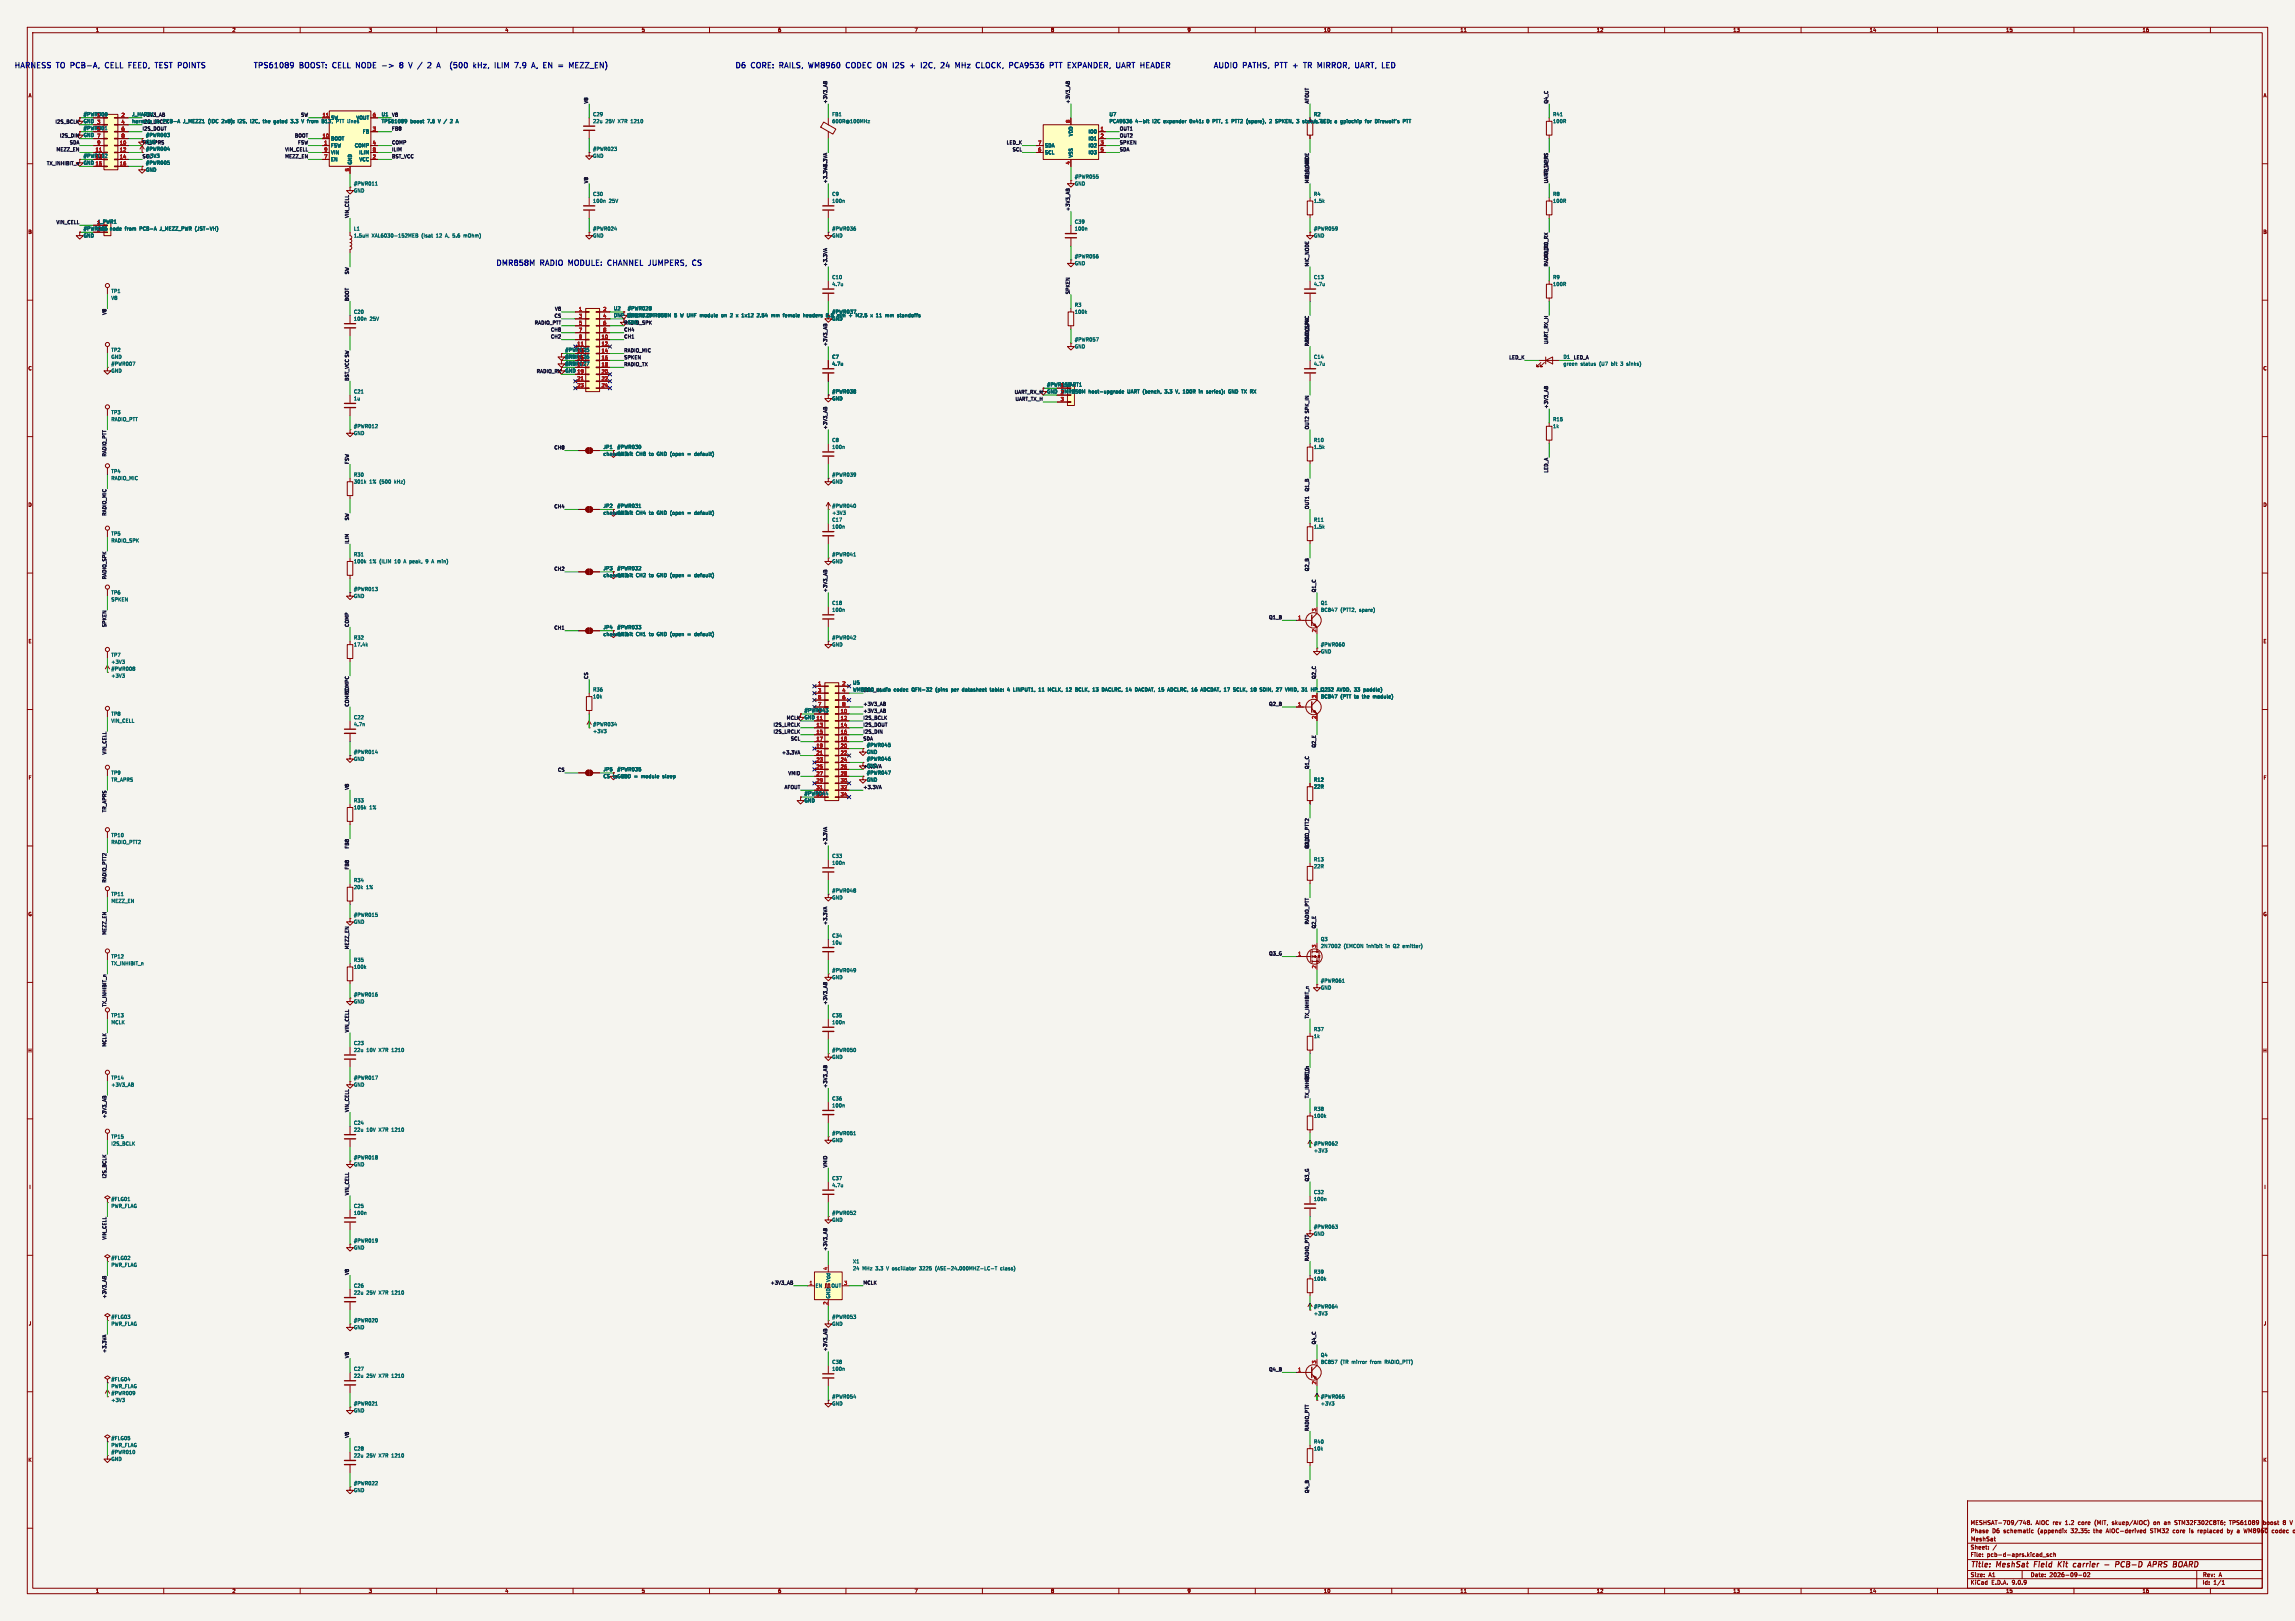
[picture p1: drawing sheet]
<svg xmlns="http://www.w3.org/2000/svg" width="841mm" height="594mm" viewBox="0 0 841 594" stroke-linecap="round" stroke-linejoin="round" font-family="sans-serif">
<defs><g id="words">
<g font-size="2.8" fill="#0000c2">
<text x="5.1" y="25.1">HARNESS</text>
<text x="20.9" y="25.1">TO</text>
<text x="26.9" y="25.1">PCB-A,</text>
<text x="40.3" y="25.1">CELL</text>
<text x="49.7" y="25.1">FEED,</text>
<text x="60.3" y="25.1">TEST</text>
<text x="69.4" y="25.1">POINTS</text>
<text x="92.7" y="25.1">TPS61089</text>
<text x="110" y="25.1">BOOST:</text>
<text x="122.9" y="25.1">CELL</text>
<text x="132.3" y="25.1">NODE</text>
<text x="142.6" y="25.1">-&gt;</text>
<text x="149.9" y="25.1">8</text>
<text x="158.1" y="25.1">/</text>
<text x="166.8" y="25.1">A</text>
<text x="173.1" y="25.1">(500</text>
<text x="182.5" y="25.1">kHz,</text>
<text x="191.1" y="25.1">ILIM</text>
<text x="199.2" y="25.1">7.9</text>
<text x="206.3" y="25.1">A,</text>
<text x="211.3" y="25.1">EN</text>
<text x="217.5" y="25.1">=</text>
<text x="222.3" y="25.1">MEZZ_EN)</text>
<text x="269.2" y="25.1">D6</text>
<text x="275.5" y="25.1">CORE:</text>
<text x="286.6" y="25.1">RAILS,</text>
<text x="298.1" y="25.1">WM8960</text>
<text x="312.6" y="25.1">CODEC</text>
<text x="324.9" y="25.1">ON</text>
<text x="331.4" y="25.1">I2S</text>
<text x="338.5" y="25.1">+</text>
<text x="343.3" y="25.1">I2C,</text>
<text x="351.4" y="25.1">24</text>
<text x="357.5" y="25.1">MHz</text>
<text x="365.8" y="25.1">CLOCK,</text>
<text x="378.8" y="25.1">PCA9536</text>
<text x="394.5" y="25.1">PTT</text>
<text x="401.9" y="25.1">EXPANDER,</text>
<text x="420.5" y="25.1">UART HEADER</text>
<text x="444.5" y="25.1">AUDIO</text>
<text x="455.7" y="25.1">PATHS,</text>
<text x="468.2" y="25.1">PTT</text>
<text x="480.4" y="25.1">TR</text>
<text x="486.2" y="25.1">MIRROR,</text>
<text x="500.8" y="25.1">UART,</text>
<text x="511.4" y="25.1">LED</text>
<text x="181.6" y="97.5">DMR858M</text>
<text x="198.2" y="97.5">RADIO</text>
<text x="209.3" y="97.5">MODULE:</text>
<text x="224.5" y="97.5">CHANNEL</text>
<text x="240.2" y="97.5">JUMPERS,</text>
<text x="257.1" y="97.5">CS</text>
</g>
<g font-size="2.8" fill="#840000">
<text x="722" y="574.9">Title:</text>
<text x="731.7" y="574.9">MeshSat</text>
<text x="746.3" y="574.9">Field</text>
<text x="755.8" y="574.9">Kit</text>
<text x="762.2" y="574.9">carrier</text>
<text x="774.5" y="574.9">-</text>
<text x="779.3" y="574.9">PCB-D</text>
<text x="792.1" y="574.9">APRS</text>
<text x="802" y="574.9">BOARD</text>
</g>
<g font-size="2.1" fill="#840000">
<text x="722" y="562">Phase</text>
<text x="722" y="559">MESHSAT-709/748.</text>
<text x="730" y="562">D6</text>
<text x="734.2" y="562">schematic</text>
<text x="745.9" y="559">AIOC rev</text>
<text x="746.9" y="562">(appendix</text>
<text x="757" y="559">1.2</text>
<text x="759.2" y="562">32.35:</text>
<text x="761.8" y="559">core</text>
<text x="767.6" y="562">the</text>
<text x="768" y="559">(MIT,</text>
<text x="772.4" y="562">AIOC-derived</text>
<text x="774.6" y="559">skuep/AIOC)</text>
<text x="788.7" y="562">STM32</text>
<text x="790" y="559">on</text>
<text x="794" y="559">an</text>
<text x="797.2" y="562">core</text>
<text x="798" y="559">STM32F302C8T6;</text>
<text x="803.3" y="562">is</text>
<text x="806.6" y="562">replaced</text>
<text x="817.5" y="562">by</text>
<text x="818.2" y="559">TPS61089</text>
<text x="821.3" y="562">a</text>
<text x="824" y="562">WM8960</text>
<text x="830.7" y="559">boost</text>
<text x="834.4" y="562">codec</text>
<text x="838.2" y="559">8</text>
<text x="722" y="568">Sheet:</text>
<text x="722" y="565.2">MeshSat</text>
<text x="722" y="570.7">File:</text>
<text x="728.1" y="570.7">pcb-d-aprs.kicad_sch</text>
<text x="722" y="580.9">KiCad</text>
<text x="722" y="578.1">Size:</text>
<text x="728.7" y="578.1">A1</text>
<text x="729.7" y="580.9">E.D.A.</text>
<text x="737.3" y="580.9">9.0.9</text>
<text x="744" y="578.1">Date:</text>
<text x="751" y="578.1">2026-09-02</text>
<text x="807" y="578.3">Rev:</text>
<text x="807" y="580.9">Id:</text>
<text x="811.1" y="580.9">1/1</text>
<text x="813.4" y="578.3">A</text>
</g>
<g font-size="1.8" fill="#840000">
<text x="35" y="11.9">1</text>
<text x="85" y="11.9">2</text>
<text x="135" y="11.9">3</text>
<text x="185" y="11.9">4</text>
<text x="235" y="11.9">5</text>
<text x="285" y="11.9">6</text>
<text x="335" y="11.9">7</text>
<text x="385" y="11.9">8</text>
<text x="435" y="11.9">9</text>
<text x="485" y="11.9">10</text>
<text x="535" y="11.9">11</text>
<text x="585" y="11.9">12</text>
<text x="635" y="11.9">13</text>
<text x="685" y="11.9">14</text>
<text x="735" y="11.9">15</text>
<text x="785" y="11.9">16</text>
<text x="10.3" y="35.9">A</text>
<text x="829.3" y="35.9">A</text>
<text x="10.3" y="85.9">B</text>
<text x="829.2" y="85.9">B</text>
<text x="224.8" y="116.4">DNP</text>
<text x="296.9" y="116.4">headers</text>
<text x="10.3" y="135.9">C</text>
<text x="829.2" y="135.9">C</text>
<text x="10.3" y="185.9">D</text>
<text x="829.2" y="185.9">D</text>
<text x="10.3" y="235.9">E</text>
<text x="829.3" y="235.9">E</text>
<text x="10.3" y="285.9">F</text>
<text x="829.3" y="285.9">F</text>
<text x="10.3" y="335.9">G</text>
<text x="829.2" y="335.9">G</text>
<text x="10.2" y="385.9">H</text>
<text x="829.2" y="385.9">H</text>
<text x="10.6" y="435.9">I</text>
<text x="829.6" y="435.9">I</text>
<text x="10.4" y="485.9">J</text>
<text x="829.4" y="485.9">J</text>
<text x="10.3" y="535.9">K</text>
<text x="829.2" y="535.9">K</text>
<text x="35" y="583.9">1</text>
<text x="85" y="583.9">2</text>
<text x="135" y="583.9">3</text>
<text x="185" y="583.9">4</text>
<text x="235" y="583.9">5</text>
<text x="285" y="583.9">6</text>
<text x="335" y="583.9">7</text>
<text x="385" y="583.9">8</text>
<text x="435" y="583.9">9</text>
<text x="485" y="583.9">10</text>
<text x="535" y="583.9">11</text>
<text x="585" y="583.9">12</text>
<text x="635" y="583.9">13</text>
<text x="685" y="583.9">14</text>
<text x="735" y="583.9">15</text>
<text x="785" y="583.9">16</text>
</g>
<g font-size="1.8" fill="#0f0f0f">
<text x="215.6" y="38.1" transform="rotate(-90 215.6 38.1)">V8</text>
<text x="303.2" y="38.1" transform="rotate(-90 303.2 38.1)">+3V3_AB</text>
<text x="392.1" y="38.1" transform="rotate(-90 392.1 38.1)">+3V3_AB</text>
<text x="479.7" y="38.1" transform="rotate(-90 479.7 38.1)">AFOUT</text>
<text x="567.3" y="38.1" transform="rotate(-90 567.3 38.1)">Q4_C</text>
<text x="20.2" y="45.4">I2S_BCLK</text>
<text x="52.1" y="47.9">I2S_DOUT</text>
<text x="110.2" y="42.8">SW</text>
<text x="143.5" y="47.9">FB8</text>
<text x="143.5" y="42.8">V8</text>
<text x="410.2" y="47.9">OUT1</text>
<text x="21.8" y="50.5">I2S_DIN</text>
<text x="25.4" y="53">SDA</text>
<text x="52.1" y="53">TR_APRS</text>
<text x="107.9" y="50.5">BOOT</text>
<text x="109.1" y="53">FSW</text>
<text x="143.5" y="53">COMP</text>
<text x="368.8" y="53">LED_K</text>
<text x="410.2" y="50.5">OUT2</text>
<text x="410.2" y="53">SPKEN</text>
<text x="20.5" y="55.5">MEZZ_EN</text>
<text x="104.4" y="55.5">VIN_CELL</text>
<text x="104.4" y="58.1">MEZZ_EN</text>
<text x="143.5" y="58.1">BST_VCC</text>
<text x="143.5" y="55.5">ILIM</text>
<text x="370.9" y="55.5">SCL</text>
<text x="410.2" y="55.5">SDA</text>
<text x="17" y="60.6">TX_INHIBIT_n</text>
<text x="303.2" y="62.9" transform="rotate(-90 303.2 62.9)">+3.3VA</text>
<text x="479.7" y="65.5" transform="rotate(-90 479.7 65.5)">MIC_NODE</text>
<text x="567.3" y="64.1" transform="rotate(-90 567.3 64.1)">TR_APRS</text>
<text x="215.6" y="67.3" transform="rotate(-90 215.6 67.3)">V8</text>
<text x="303.2" y="67.3" transform="rotate(-90 303.2 67.3)">+3.3VA</text>
<text x="567.3" y="67.3" transform="rotate(-90 567.3 67.3)">UART_TX_H</text>
<text x="392.1" y="77.5" transform="rotate(-90 392.1 77.5)">+3V3_AB</text>
<text x="20.5" y="82.2">VIN_CELL</text>
<text x="127.9" y="80" transform="rotate(-90 127.9 80)">VIN_CELL</text>
<text x="567.3" y="94.3" transform="rotate(-90 567.3 94.3)">RADIO_RX</text>
<text x="127.9" y="100.7" transform="rotate(-90 127.9 100.7)">SW</text>
<text x="303.2" y="97.8" transform="rotate(-90 303.2 97.8)">+3.3VA</text>
<text x="479.7" y="97.8" transform="rotate(-90 479.7 97.8)">MIC_NODE</text>
<text x="567.3" y="97.8" transform="rotate(-90 567.3 97.8)">RADIO_TX</text>
<text x="392.1" y="107.9" transform="rotate(-90 392.1 107.9)">SPKEN</text>
<text x="127.9" y="110.5" transform="rotate(-90 127.9 110.5)">BOOT</text>
<text x="203.2" y="114">V8</text>
<text x="39" y="115.5" transform="rotate(-90 39 115.5)">V8</text>
<text x="195.8" y="119">RADIO_PTT</text>
<text x="203.1" y="116.5">CS</text>
<text x="228.6" y="119">RADIO_SPK</text>
<text x="201.7" y="121.6">CH8</text>
<text x="201.7" y="124.1">CH2</text>
<text x="228.6" y="124.1">CH1</text>
<text x="228.6" y="121.6">CH4</text>
<text x="479.7" y="125.6" transform="rotate(-90 479.7 125.6)">RADIO_MIC</text>
<text x="228.6" y="131.7">SPKEN</text>
<text x="228.6" y="129.2">RADIO_MIC</text>
<text x="303.2" y="127" transform="rotate(-90 303.2 127)">+3V3_AB</text>
<text x="479.7" y="127" transform="rotate(-90 479.7 127)">RADIO_SPK</text>
<text x="552.9" y="131.7">LED_K</text>
<text x="567.3" y="126.2" transform="rotate(-90 567.3 126.2)">UART_RX_H</text>
<text x="576.6" y="131.7">LED_A</text>
<text x="196.5" y="136.8">RADIO_RX</text>
<text x="228.6" y="134.3">RADIO_TX</text>
<text x="127.9" y="139.7" transform="rotate(-90 127.9 139.7)">BST_VCC SW</text>
<text x="371.7" y="144.4">UART_RX_H</text>
<text x="372" y="147">UART_TX_H</text>
<text x="567.3" y="149.9" transform="rotate(-90 567.3 149.9)">+3V3_AB</text>
<text x="303.2" y="157.5" transform="rotate(-90 303.2 157.5)">+3V3_AB</text>
<text x="479.7" y="157.5" transform="rotate(-90 479.7 157.5)">OUT2 SPK_IN</text>
<text x="39" y="167.4" transform="rotate(-90 39 167.4)">RADIO_PTT</text>
<text x="203" y="164.8">CH8</text>
<text x="127.9" y="170.2" transform="rotate(-90 127.9 170.2)">FSW</text>
<text x="567.3" y="173.3" transform="rotate(-90 567.3 173.3)">LED_A</text>
<text x="479.7" y="180.2" transform="rotate(-90 479.7 180.2)">Q1_B</text>
<text x="39" y="189.1" transform="rotate(-90 39 189.1)">RADIO_MIC</text>
<text x="127.9" y="190.8" transform="rotate(-90 127.9 190.8)">SW</text>
<text x="203" y="186.3">CH4</text>
<text x="479.7" y="186.7" transform="rotate(-90 479.7 186.7)">OUT1</text>
<text x="127.9" y="199.4" transform="rotate(-90 127.9 199.4)">ILIM</text>
<text x="203" y="209.2">CH2</text>
<text x="479.7" y="209.5" transform="rotate(-90 479.7 209.5)">Q2_B</text>
<text x="39" y="212.4" transform="rotate(-90 39 212.4)">RADIO_SPK</text>
<text x="303.2" y="217.2" transform="rotate(-90 303.2 217.2)">+3V3_AB</text>
<text x="482.3" y="217.2" transform="rotate(-90 482.3 217.2)">Q1_C</text>
<text x="464.9" y="227">Q1_B</text>
<text x="39" y="230" transform="rotate(-90 39 230)">SPKEN</text>
<text x="127.9" y="229.9" transform="rotate(-90 127.9 229.9)">COMP</text>
<text x="203" y="230.8">CH1</text>
<text x="215.6" y="248.9" transform="rotate(-90 215.6 248.9)">CS</text>
<text x="482.3" y="248.9" transform="rotate(-90 482.3 248.9)">Q2_C</text>
<text x="127.9" y="254.4" transform="rotate(-90 127.9 254.4)">COMPC</text>
<text x="288.1" y="263.8">MCLK</text>
<text x="316.2" y="263.8">I2S_BCLK</text>
<text x="316.2" y="261.3">+3V3_AB</text>
<text x="316.2" y="258.7">+3V3_AB</text>
<text x="464.9" y="258.7">Q2_B</text>
<text x="283.3" y="268.9">I2S_LRCLK</text>
<text x="283.3" y="266.3">I2S_LRCLK</text>
<text x="316.2" y="268.9">I2S_DIN</text>
<text x="316.2" y="266.3">I2S_DOUT</text>
<text x="289.7" y="271.4">SCL</text>
<text x="316.2" y="271.4">SDA</text>
<text x="482.3" y="274.1" transform="rotate(-90 482.3 274.1)">Q2_E</text>
<text x="39" y="276.6" transform="rotate(-90 39 276.6)">VIN_CELL</text>
<text x="286.4" y="276.5">+3.3VA</text>
<text x="479.7" y="281.9" transform="rotate(-90 479.7 281.9)">Q1_C</text>
<text x="204.3" y="282.9">CS</text>
<text x="288.8" y="284.1">VMID</text>
<text x="127.9" y="289.6" transform="rotate(-90 127.9 289.6)">V8</text>
<text x="287.4" y="289.2">AFOUT</text>
<text x="316.2" y="289.2">+3.3VA</text>
<text x="39" y="297.8" transform="rotate(-90 39 297.8)">TR_APRS</text>
<text x="127.9" y="311.1" transform="rotate(-90 127.9 311.1)">FB8</text>
<text x="303.2" y="309.9" transform="rotate(-90 303.2 309.9)">+3.3VA</text>
<text x="479.7" y="311.1" transform="rotate(-90 479.7 311.1)">Q2_C</text>
<text x="479.7" y="310.9" transform="rotate(-90 479.7 310.9)">RADIO_PTT2</text>
<text x="39" y="323.6" transform="rotate(-90 39 323.6)">RADIO_PTT2</text>
<text x="127.9" y="318.8" transform="rotate(-90 127.9 318.8)">FB8</text>
<text x="303.2" y="339.1" transform="rotate(-90 303.2 339.1)">+3.3VA</text>
<text x="479.7" y="338.9" transform="rotate(-90 479.7 338.9)">RADIO_PTT</text>
<text x="482.3" y="340.4" transform="rotate(-90 482.3 340.4)">Q2_E</text>
<text x="39" y="342.7" transform="rotate(-90 39 342.7)">MEZZ_EN</text>
<text x="127.9" y="348" transform="rotate(-90 127.9 348)">MEZZ_EN</text>
<text x="464.9" y="350.2">Q3_G</text>
<text x="39" y="369" transform="rotate(-90 39 369)">TX_INHIBIT_n</text>
<text x="303.2" y="368.3" transform="rotate(-90 303.2 368.3)">+3V3_AB</text>
<text x="479.7" y="373.4" transform="rotate(-90 479.7 373.4)">TX_INHIBIT_n</text>
<text x="39" y="383.7" transform="rotate(-90 39 383.7)">MCLK</text>
<text x="127.9" y="378.5" transform="rotate(-90 127.9 378.5)">VIN_CELL</text>
<text x="303.2" y="398.8" transform="rotate(-90 303.2 398.8)">+3V3_AB</text>
<text x="479.7" y="396.1" transform="rotate(-90 479.7 396.1)">Q3_G</text>
<text x="127.9" y="407.7" transform="rotate(-90 127.9 407.7)">VIN_CELL</text>
<text x="479.7" y="402.6" transform="rotate(-90 479.7 402.6)">TX_INHIBIT_n</text>
<text x="39" y="409.9" transform="rotate(-90 39 409.9)">+3V3_AB</text>
<text x="39" y="431.9" transform="rotate(-90 39 431.9)">I2S_BCLK</text>
<text x="303.2" y="428" transform="rotate(-90 303.2 428)">VMID</text>
<text x="479.7" y="433.1" transform="rotate(-90 479.7 433.1)">Q3_G</text>
<text x="127.9" y="438.1" transform="rotate(-90 127.9 438.1)">VIN_CELL</text>
<text x="39" y="454.4" transform="rotate(-90 39 454.4)">VIN_CELL</text>
<text x="303.2" y="458.5" transform="rotate(-90 303.2 458.5)">+3V3_AB</text>
<text x="127.9" y="467.4" transform="rotate(-90 127.9 467.4)">V8</text>
<text x="479.7" y="462.3" transform="rotate(-90 479.7 462.3)">RADIO_PTT</text>
<text x="282.2" y="470.8">+3V3_AB</text>
<text x="316.2" y="470.8">MCLK</text>
<text x="39" y="476" transform="rotate(-90 39 476)">+3V3_AB</text>
<text x="39" y="495.9" transform="rotate(-90 39 495.9)">+3.3VA</text>
<text x="127.9" y="497.8" transform="rotate(-90 127.9 497.8)">V8</text>
<text x="303.2" y="495.3" transform="rotate(-90 303.2 495.3)">+3V3_AB</text>
<text x="482.3" y="492.8" transform="rotate(-90 482.3 492.8)">Q4_C</text>
<text x="464.9" y="502.6">Q4_B</text>
<text x="127.9" y="527" transform="rotate(-90 127.9 527)">V8</text>
<text x="479.7" y="524.5" transform="rotate(-90 479.7 524.5)">RADIO_PTT</text>
<text x="479.7" y="547.3" transform="rotate(-90 479.7 547.3)">Q4_B</text>
</g>
<g font-size="1.8" fill="#006464">
<text x="30.5" y="47.9">#PWR001</text>
<text x="30.5" y="42.8">#PWR000</text>
<text x="48.3" y="42.8">J_HARN1</text>
<text x="48.3" y="45.3">harness</text>
<text x="52.1" y="42.8">+3V3_AB</text>
<text x="52.1" y="45.4">I2S_LRCLK</text>
<text x="56.8" y="45.3">to</text>
<text x="59.9" y="45.3">PCB-A</text>
<text x="67.5" y="45.3">J_MEZZ1</text>
<text x="76.8" y="45.3">(IDC</text>
<text x="82" y="45.3">2x8):</text>
<text x="88.1" y="45.3">I2S,</text>
<text x="92.9" y="45.3">I2C,</text>
<text x="97.7" y="45.3">the</text>
<text x="101.9" y="45.3">gated</text>
<text x="108.3" y="45.3">3.3</text>
<text x="112.5" y="45.3">V from</text>
<text x="120.3" y="45.3">B13,</text>
<text x="121.2" y="44">SW</text>
<text x="125.7" y="45.3">PTT lines</text>
<text x="130.5" y="44">VOUT</text>
<text x="139.7" y="42.8">U1</text>
<text x="139.7" y="45.3">TPS61089</text>
<text x="150.4" y="45.3">boost</text>
<text x="156.7" y="45.3">7.6</text>
<text x="160.9" y="45.3">V //</text>
<text x="160.9" y="45.3">V</text>
<text x="165.7" y="45.3">2</text>
<text x="168.1" y="45.3">A</text>
<text x="217.2" y="42.8">C29</text>
<text x="217.2" y="45.3">22u</text>
<text x="221.9" y="45.3">25V</text>
<text x="226.6" y="45.3">X7R</text>
<text x="231.5" y="45.3">1210</text>
<text x="304.8" y="42.8">FB1</text>
<text x="304.8" y="45.3">600R@100MHz</text>
<text x="406.4" y="45.3">PCA9536</text>
<text x="406.4" y="42.8">U7</text>
<text x="416" y="45.3">4-bit</text>
<text x="422.5" y="45.3">I2C</text>
<text x="426.7" y="45.3">expander</text>
<text x="436.5" y="45.3">0x41:</text>
<text x="442.9" y="45.3">0</text>
<text x="445.3" y="45.3">PTT, 1</text>
<text x="452.7" y="45.3">PTT2</text>
<text x="458.3" y="45.3">(spare),</text>
<text x="466.9" y="45.3">2</text>
<text x="469.3" y="45.3">SPKEN,</text>
<text x="477.3" y="45.3">3</text>
<text x="479.7" y="45.3">status</text>
<text x="481.3" y="42.8">R2</text>
<text x="481.3" y="45.3">4.7k</text>
<text x="486.7" y="45.3">LED;</text>
<text x="491.9" y="45.3">a</text>
<text x="494.2" y="45.3">gpiochip</text>
<text x="503.4" y="45.3">for</text>
<text x="507.3" y="45.3">Direwolf's</text>
<text x="569" y="45.3">100R</text>
<text x="569" y="42.8">R41</text>
<text x="53.3" y="50.4">#PWR003</text>
<text x="53.3" y="52.9">GND</text>
<text x="121.2" y="51.7">BOOT</text>
<text x="132.8" y="49.1">FB</text>
<text x="393.3" y="50.1" transform="rotate(-90 393.3 50.1)">VDD</text>
<text x="398.7" y="49.1">IO0</text>
<text x="398.7" y="51.7">IO1</text>
<text x="30.5" y="58">#PWR002</text>
<text x="52.1" y="58.1">SCL</text>
<text x="53.3" y="55.5">#PWR004</text>
<text x="53.3" y="58">+3V3</text>
<text x="121.2" y="54.2">FSW</text>
<text x="121.2" y="56.7">VIN</text>
<text x="121.2" y="59.3">EN</text>
<text x="129.9" y="54.2">COMP</text>
<text x="131.5" y="56.7">ILIM</text>
<text x="131.6" y="59.3">VCC</text>
<text x="217.2" y="55.5">#PWR023</text>
<text x="217.2" y="58">GND</text>
<text x="382.8" y="54.2">SDA</text>
<text x="382.8" y="56.7">SCL</text>
<text x="393.3" y="57.9" transform="rotate(-90 393.3 57.9)">VSS</text>
<text x="398.7" y="54.2">IO2</text>
<text x="398.7" y="56.7">IO3</text>
<text x="53.3" y="60.6">#PWR005</text>
<text x="53.3" y="63.1">GND</text>
<text x="129.1" y="60.5" transform="rotate(-90 129.1 60.5)">GND</text>
<text x="393.7" y="65.6">#PWR055</text>
<text x="129.5" y="68.2">#PWR011</text>
<text x="129.5" y="70.7">GND</text>
<text x="217.2" y="72">C30</text>
<text x="304.8" y="72">C9</text>
<text x="393.7" y="68.2">GND</text>
<text x="481.3" y="72">R4</text>
<text x="569" y="72">R8</text>
<text x="217.2" y="74.5">100n</text>
<text x="223.1" y="74.5">25V</text>
<text x="304.8" y="74.5">100n</text>
<text x="481.3" y="74.5">1.5k</text>
<text x="569" y="74.5">100R</text>
<text x="35.6" y="82.1">J_PWR1</text>
<text x="393.7" y="82.1">C39</text>
<text x="30.5" y="84.7">#PWR006</text>
<text x="30.5" y="87.2">GND</text>
<text x="35.5" y="84.8">2</text>
<text x="35.6" y="84.7">cell</text>
<text x="40.2" y="84.7">node</text>
<text x="46" y="84.7">from</text>
<text x="51.5" y="84.7">PCB-A</text>
<text x="59.1" y="84.7">J_MEZZ_PWR</text>
<text x="72.2" y="84.7">(JST-VH)</text>
<text x="129.5" y="87.2">1.5uH</text>
<text x="129.5" y="84.7">L1</text>
<text x="136.2" y="87.2">XAL6030-152MEB</text>
<text x="154.6" y="87.2">(Isat</text>
<text x="160.2" y="87.2">12</text>
<text x="163.7" y="87.2">A, 5.6</text>
<text x="170.8" y="87.2">mOhm)</text>
<text x="217.2" y="84.7">#PWR024</text>
<text x="217.2" y="87.2">GND</text>
<text x="304.8" y="84.7">#PWR036</text>
<text x="304.8" y="87.2">GND</text>
<text x="393.7" y="84.7">100n</text>
<text x="481.3" y="84.7">#PWR059</text>
<text x="481.3" y="87.2">GND</text>
<text x="393.7" y="94.8">#PWR056</text>
<text x="393.7" y="97.4">GND</text>
<text x="40.6" y="107.5">TP1</text>
<text x="304.8" y="102.5">C10</text>
<text x="304.8" y="105">4.7u</text>
<text x="481.3" y="102.5">C13</text>
<text x="481.3" y="105">4.7u</text>
<text x="569" y="102.5">R9</text>
<text x="569" y="105">100R</text>
<text x="40.6" y="110.1">V8</text>
<text x="224.8" y="113.9">U2</text>
<text x="229.9" y="113.9">#PWR028</text>
<text x="393.7" y="112.6">R3</text>
<text x="129.5" y="117.7">100n</text>
<text x="129.5" y="115.2">C20</text>
<text x="135.5" y="117.7">25V</text>
<text x="229.8" y="116.4">bench:</text>
<text x="229.9" y="116.4">GND</text>
<text x="229.9" y="116.4">#PWR029DMR858M</text>
<text x="229.9" y="119">GND</text>
<text x="247.5" y="116.4">5</text>
<text x="249.9" y="116.4">W UHF</text>
<text x="257.4" y="116.4">module</text>
<text x="265.5" y="116.4">on</text>
<text x="268.9" y="116.4">2</text>
<text x="271.3" y="116.4">x</text>
<text x="273.5" y="116.4">1x12</text>
<text x="279.3" y="116.4">2.54</text>
<text x="284.8" y="116.4">mm</text>
<text x="289.3" y="116.4">female</text>
<text x="304.8" y="115.2">#PWR037</text>
<text x="304.8" y="117.7">GND</text>
<text x="305.5" y="116.4">8.5</text>
<text x="309.7" y="116.4">mm</text>
<text x="314.2" y="116.4">+</text>
<text x="317" y="116.4">M2.5</text>
<text x="322.6" y="116.4">x</text>
<text x="324.8" y="116.4">11</text>
<text x="328.4" y="116.4">mm</text>
<text x="333" y="116.4">standoffs</text>
<text x="393.7" y="115.2">100k</text>
<text x="393.7" y="125.3">#PWR057</text>
<text x="40.6" y="129.1">TP2</text>
<text x="40.6" y="131.7">GND</text>
<text x="207" y="129.1">#PWR025</text>
<text x="207" y="131.7">#PWR026</text>
<text x="304.8" y="131.7">C7</text>
<text x="393.7" y="127.9">GND</text>
<text x="481.3" y="131.7">C14</text>
<text x="572.8" y="131.7">D1</text>
<text x="40.6" y="134.2">#PWR007</text>
<text x="40.6" y="136.8">GND</text>
<text x="207" y="134.2">#PWR027</text>
<text x="304.8" y="134.2">4.7u</text>
<text x="481.3" y="134.2">4.7u</text>
<text x="572.8" y="134.2">green</text>
<text x="579.2" y="134.2">status</text>
<text x="586.2" y="134.2">(U7</text>
<text x="590.7" y="134.2">bit</text>
<text x="594.4" y="134.2">3</text>
<text x="596.8" y="134.2">sinks)</text>
<text x="383.5" y="141.8">#PWR058</text>
<text x="388.6" y="141.8">J_UART1</text>
<text x="129.5" y="146.9">1u</text>
<text x="129.5" y="144.4">C21</text>
<text x="304.8" y="144.4">#PWR038</text>
<text x="304.8" y="146.9">GND</text>
<text x="388.6" y="144.4">DMR858M</text>
<text x="398.9" y="144.4">host-upgrade</text>
<text x="413.3" y="144.4">UART (bench,</text>
<text x="427.4" y="144.4">3.3</text>
<text x="431.6" y="144.4">V, 100R</text>
<text x="440.5" y="144.4">in</text>
<text x="443.4" y="144.4">series):</text>
<text x="451.7" y="144.4">GND TX RX</text>
<text x="40.6" y="152">TP3</text>
<text x="40.6" y="154.5">RADIO_PTT</text>
<text x="569" y="154.5">R15</text>
<text x="129.5" y="157.1">#PWR012</text>
<text x="129.5" y="159.6">GND</text>
<text x="569" y="157.1">1k</text>
<text x="221" y="164.7">JP1</text>
<text x="221" y="167.2">channel</text>
<text x="226.1" y="164.7">#PWR030</text>
<text x="226.1" y="167.2">GNDbit</text>
<text x="233.2" y="167.2">CH8</text>
<text x="238.2" y="167.2">to</text>
<text x="241.3" y="167.2">GND (open</text>
<text x="255.6" y="167.2">default)</text>
<text x="304.8" y="162.2">C8</text>
<text x="304.8" y="164.7">100n</text>
<text x="481.3" y="164.7">1.5k</text>
<text x="481.3" y="162.2">R10</text>
<text x="40.6" y="173.6">TP4</text>
<text x="40.6" y="176.1">RADIO_MIC</text>
<text x="129.5" y="177.4">301k</text>
<text x="129.5" y="174.9">R30</text>
<text x="135.4" y="177.4">1%</text>
<text x="139.2" y="177.4">(500</text>
<text x="144.9" y="177.4">kHz)</text>
<text x="304.8" y="174.9">#PWR039</text>
<text x="304.8" y="177.4">GND</text>
<text x="221" y="186.3">JP2</text>
<text x="221" y="188.8">channel</text>
<text x="226.1" y="186.3">#PWR031</text>
<text x="226.1" y="188.8">GNDbit</text>
<text x="233.2" y="188.8">CH4</text>
<text x="238.2" y="188.8">to</text>
<text x="241.3" y="188.8">GND (open</text>
<text x="255.6" y="188.8">default)</text>
<text x="304.8" y="186.3">#PWR040</text>
<text x="304.8" y="191.4">C17</text>
<text x="304.8" y="188.8">+3V3</text>
<text x="481.3" y="191.4">R11</text>
<text x="40.6" y="196.4">TP5</text>
<text x="304.8" y="193.9">100n</text>
<text x="481.3" y="193.9">1.5k</text>
<text x="40.6" y="199">RADIO_SPK</text>
<text x="129.5" y="206.6">100k</text>
<text x="129.5" y="204.1">R31</text>
<text x="135.4" y="206.6">1%</text>
<text x="139.2" y="206.6">(ILIM</text>
<text x="144.9" y="206.6">10</text>
<text x="148.5" y="206.6">A peak,</text>
<text x="157" y="206.6">9</text>
<text x="159.3" y="206.6">A min)</text>
<text x="221" y="209.1">JP3</text>
<text x="226.1" y="209.1">#PWR032</text>
<text x="304.8" y="204.1">#PWR041</text>
<text x="304.8" y="206.6">GND</text>
<text x="221" y="211.7">channel</text>
<text x="226.1" y="211.7">GNDbit</text>
<text x="233.2" y="211.7">CH2</text>
<text x="238.2" y="211.7">to</text>
<text x="241.3" y="211.7">GND (open</text>
<text x="255.6" y="211.7">default)</text>
<text x="40.6" y="218">TP6</text>
<text x="40.6" y="220.6">SPKEN</text>
<text x="129.5" y="216.8">#PWR013</text>
<text x="129.5" y="219.3">GND</text>
<text x="304.8" y="221.8">C18</text>
<text x="483.9" y="221.8">Q1</text>
<text x="304.8" y="224.4">100n</text>
<text x="483.9" y="224.4">BC847</text>
<text x="491.2" y="224.4">(PTT2,</text>
<text x="498.3" y="224.4">spare)</text>
<text x="221" y="230.7">JP4</text>
<text x="221" y="233.3">channel</text>
<text x="226.1" y="230.7">#PWR033</text>
<text x="226.1" y="233.3">GNDbit</text>
<text x="233.2" y="233.3">CH1</text>
<text x="238.2" y="233.3">to</text>
<text x="241.3" y="233.3">GND (open</text>
<text x="255.6" y="233.3">default)</text>
<text x="129.5" y="234.5">R32</text>
<text x="129.5" y="237.1">17.4k</text>
<text x="304.8" y="234.5">#PWR042</text>
<text x="304.8" y="237.1">GND</text>
<text x="483.9" y="237.1">#PWR060</text>
<text x="483.9" y="239.6">GND</text>
<text x="40.6" y="240.9">TP7</text>
<text x="40.6" y="246">#PWR008</text>
<text x="40.6" y="243.4">+3V3</text>
<text x="40.6" y="248.5">+3V3</text>
<text x="312.4" y="251.1">U5</text>
<text x="217.2" y="256.1">10k</text>
<text x="217.2" y="253.6">R36</text>
<text x="312.4" y="253.6">WM8960</text>
<text x="321.3" y="253.6">audio</text>
<text x="327.7" y="253.6">codec</text>
<text x="334.4" y="253.6">QFN-32</text>
<text x="343.4" y="253.6">(pins</text>
<text x="349.3" y="253.6">per</text>
<text x="353.5" y="253.6">datasheet</text>
<text x="363.9" y="253.6">table:</text>
<text x="370.5" y="253.6">4</text>
<text x="372.9" y="253.6">LINPUT1,</text>
<text x="382.4" y="253.6">11</text>
<text x="386" y="253.6">MCLK,</text>
<text x="392.8" y="253.6">12</text>
<text x="396.4" y="253.6">BCLK,</text>
<text x="403" y="253.6">13</text>
<text x="406.6" y="253.6">DACLRC, 14</text>
<text x="419.1" y="253.6">DACDAT, 15</text>
<text x="431.4" y="253.6">ADCLRC, 16</text>
<text x="444" y="253.6">ADCDAT, 17</text>
<text x="456.3" y="253.6">SCLK,</text>
<text x="462.9" y="253.6">18</text>
<text x="466.5" y="253.6">SDIN,</text>
<text x="472.7" y="253.6">27</text>
<text x="476.2" y="253.6">VMID,</text>
<text x="482.4" y="253.6">31Q2HP_L,</text>
<text x="483.9" y="256.1">BC847</text>
<text x="491.2" y="256.1">(PTT</text>
<text x="492.4" y="253.6">32</text>
<text x="496" y="253.6">AVDD, 33</text>
<text x="496.4" y="256.1">to</text>
<text x="499.5" y="256.1">the</text>
<text x="503.6" y="256.1">module)</text>
<text x="506.1" y="253.6">paddle)</text>
<text x="40.6" y="262.5">TP8</text>
<text x="129.5" y="263.8">C22</text>
<text x="294.6" y="261.2">#PWR043</text>
<text x="294.6" y="263.8">GND 11</text>
<text x="299.6" y="261.4">9</text>
<text x="40.6" y="265">VIN_CELL</text>
<text x="129.5" y="266.3">4.7n</text>
<text x="217.2" y="266.3">#PWR034</text>
<text x="217.2" y="268.8">+3V3</text>
<text x="317.5" y="273.9">#PWR045</text>
<text x="129.5" y="276.5">#PWR014</text>
<text x="129.5" y="279">GND</text>
<text x="317.5" y="276.5">GND</text>
<text x="317.5" y="279">#PWR046</text>
<text x="317.5" y="281.5">GND</text>
<text x="40.6" y="284.1">TP9</text>
<text x="40.6" y="286.6">TR_APRS</text>
<text x="221" y="282.8">JP5</text>
<text x="221" y="285.3">CS toGND</text>
<text x="221" y="285.3">CS to</text>
<text x="226.1" y="282.8">#PWR035</text>
<text x="227.7" y="285.3">GND =</text>
<text x="235.5" y="285.3">module</text>
<text x="243.5" y="285.3">sleep</text>
<text x="317.5" y="284.1">#PWR047</text>
<text x="317.5" y="286.6">GND</text>
<text x="481.3" y="286.6">R12</text>
<text x="294.6" y="291.7">#PWR044</text>
<text x="299" y="291.8">33</text>
<text x="481.3" y="289.2">22R</text>
<text x="129.5" y="296.8">105k</text>
<text x="129.5" y="294.2">R33</text>
<text x="135.4" y="296.8">1%</text>
<text x="294.6" y="294.2">GND</text>
<text x="40.6" y="306.9">TP10</text>
<text x="40.6" y="309.5">RADIO_PTT2</text>
<text x="304.8" y="317.1">100n</text>
<text x="304.8" y="314.6">C33</text>
<text x="481.3" y="315.8">R13</text>
<text x="129.5" y="323.4">R34</text>
<text x="481.3" y="318.4">22R</text>
<text x="40.6" y="328.5">TP11</text>
<text x="129.5" y="326">20k</text>
<text x="134.2" y="326">1%</text>
<text x="304.8" y="327.3">#PWR048</text>
<text x="304.8" y="329.8">GND</text>
<text x="40.6" y="331.1">MEZZ_EN</text>
<text x="129.5" y="336.1">#PWR015</text>
<text x="129.5" y="338.7">GND</text>
<text x="304.8" y="343.8">C34</text>
<text x="304.8" y="346.3">10u</text>
<text x="483.9" y="345">Q3</text>
<text x="483.9" y="347.6">2N7002</text>
<text x="492.4" y="347.6">(EMCON</text>
<text x="501" y="347.6">inhibit</text>
<text x="508.1" y="347.6">in</text>
<text x="511.1" y="347.6">Q2</text>
<text x="514.8" y="347.6">emitter)</text>
<text x="40.6" y="353.9">TX_INHIBIT_n</text>
<text x="40.6" y="351.4">TP12</text>
<text x="129.5" y="352.7">R35</text>
<text x="129.5" y="355.2">100k</text>
<text x="304.8" y="356.5">#PWR049</text>
<text x="304.8" y="359">GND</text>
<text x="129.5" y="365.4">#PWR016</text>
<text x="483.9" y="360.3">#PWR061</text>
<text x="483.9" y="362.8">GND</text>
<text x="129.5" y="367.9">GND</text>
<text x="40.6" y="375.5">MCLK</text>
<text x="40.6" y="373">TP13</text>
<text x="304.8" y="375.5">100n</text>
<text x="304.8" y="373">C35</text>
<text x="129.5" y="383.1">C23</text>
<text x="481.3" y="378.1">R37</text>
<text x="481.3" y="380.6">1k</text>
<text x="129.5" y="385.7">22u</text>
<text x="134.3" y="385.7">10V</text>
<text x="139" y="385.7">X7R</text>
<text x="143.8" y="385.7">1210</text>
<text x="304.8" y="385.7">#PWR050</text>
<text x="304.8" y="388.2">GND</text>
<text x="40.6" y="395.8">TP14</text>
<text x="129.5" y="395.8">#PWR017</text>
<text x="40.6" y="398.4">+3V3_AB</text>
<text x="129.5" y="398.4">GND</text>
<text x="304.8" y="406">100n</text>
<text x="304.8" y="403.5">C36</text>
<text x="481.3" y="407.3">R38</text>
<text x="129.5" y="412.3">C24</text>
<text x="481.3" y="409.8">100k</text>
<text x="40.6" y="420">I2S_BCLK</text>
<text x="40.6" y="417.4">TP15</text>
<text x="129.5" y="414.9">22u</text>
<text x="134.3" y="414.9">10V</text>
<text x="139" y="414.9">X7R</text>
<text x="143.8" y="414.9">1210</text>
<text x="304.8" y="416.2">#PWR051</text>
<text x="304.8" y="418.7">GND</text>
<text x="481.3" y="420">#PWR062</text>
<text x="129.5" y="425">#PWR018</text>
<text x="481.3" y="422.5">+3V3</text>
<text x="129.5" y="427.6">GND</text>
<text x="304.8" y="432.7">C37</text>
<text x="304.8" y="435.2">4.7u</text>
<text x="481.3" y="437.7">C32</text>
<text x="40.6" y="440.3">#FLG01</text>
<text x="40.6" y="442.8">PWR_FLAG</text>
<text x="129.5" y="442.8">C25</text>
<text x="481.3" y="440.3">100n</text>
<text x="129.5" y="445.4">100n</text>
<text x="304.8" y="445.4">#PWR052</text>
<text x="304.8" y="447.9">GND</text>
<text x="129.5" y="455.5">#PWR019</text>
<text x="481.3" y="450.4">#PWR063</text>
<text x="481.3" y="453">GND</text>
<text x="40.6" y="461.9">#FLG02</text>
<text x="129.5" y="458.1">GND</text>
<text x="40.6" y="464.4">PWR_FLAG</text>
<text x="312.4" y="465.7">24</text>
<text x="312.4" y="463.1">X1</text>
<text x="316" y="465.7">MHz</text>
<text x="321" y="465.7">3.3</text>
<text x="325.2" y="465.7">V oscillator</text>
<text x="337.6" y="465.7">3225</text>
<text x="343.6" y="465.7">(ASE-24.000MHZ-LC-T</text>
<text x="367.7" y="465.7">class)</text>
<text x="481.3" y="467">R39</text>
<text x="129.5" y="472">C26</text>
<text x="298.7" y="472">EN</text>
<text x="304.4" y="469.9" transform="rotate(-90 304.4 469.9)">Vdd</text>
<text x="304.5" y="472">OUT</text>
<text x="481.3" y="469.5">100k</text>
<text x="129.5" y="474.6">22u</text>
<text x="134.3" y="474.6">25V</text>
<text x="139" y="474.6">X7R</text>
<text x="143.8" y="474.6">1210</text>
<text x="304.4" y="476" transform="rotate(-90 304.4 476)">GND</text>
<text x="481.3" y="479.7">#PWR064</text>
<text x="40.6" y="483.5">#FLG03</text>
<text x="129.5" y="484.7">#PWR020</text>
<text x="304.8" y="483.5">#PWR053</text>
<text x="481.3" y="482.2">+3V3</text>
<text x="40.6" y="486">PWR_FLAG</text>
<text x="129.5" y="487.3">GND</text>
<text x="304.8" y="486">GND</text>
<text x="483.9" y="497.4">Q4</text>
<text x="129.5" y="502.5">C27</text>
<text x="304.8" y="502.5">100n</text>
<text x="304.8" y="500">C38</text>
<text x="483.9" y="500">BC857</text>
<text x="491.2" y="500">(TR</text>
<text x="495.5" y="500">mirror</text>
<text x="502.5" y="500">from</text>
<text x="508" y="500">RADIO_PTT)</text>
<text x="40.6" y="506.3">#FLG04</text>
<text x="40.6" y="508.9">PWR_FLAG</text>
<text x="129.5" y="505.1">22u</text>
<text x="134.3" y="505.1">25V</text>
<text x="139" y="505.1">X7R</text>
<text x="143.8" y="505.1">1210</text>
<text x="40.6" y="511.4">#PWR009</text>
<text x="40.6" y="513.9">+3V3</text>
<text x="129.5" y="515.2">#PWR021</text>
<text x="304.8" y="512.7">#PWR054</text>
<text x="304.8" y="515.2">GND</text>
<text x="483.9" y="512.7">#PWR065</text>
<text x="483.9" y="515.2">+3V3</text>
<text x="129.5" y="517.8">GND</text>
<text x="40.6" y="527.9">#FLG05</text>
<text x="40.6" y="530.5">PWR_FLAG</text>
<text x="40.6" y="533">#PWR010</text>
<text x="129.5" y="531.7">C28</text>
<text x="481.3" y="531.7">10k</text>
<text x="481.3" y="529.2">R40</text>
<text x="40.6" y="535.5">GND</text>
<text x="129.5" y="534.3">22u</text>
<text x="134.3" y="534.3">25V</text>
<text x="139" y="534.3">X7R</text>
<text x="143.8" y="534.3">1210</text>
<text x="129.5" y="544.4">#PWR022</text>
<text x="129.5" y="547">GND</text>
</g>
<g font-size="1.8" fill="#a90000">
<text x="30.5" y="45.3">GND 3</text>
<text x="35.5" y="42.9">1</text>
<text x="44.4" y="42.9">2</text>
<text x="44.4" y="45.5">4</text>
<text x="118.1" y="42.9">11</text>
<text x="136.5" y="42.9">6</text>
<text x="392.2" y="45.2" transform="rotate(-90 392.2 45.2)">8</text>
<text x="30.5" y="50.4">GND 7</text>
<text x="35.5" y="48">5</text>
<text x="35.5" y="53.1">9</text>
<text x="43.8" y="53.1">10</text>
<text x="44.4" y="48">6</text>
<text x="44.4" y="50.5">8</text>
<text x="118.1" y="50.5">10</text>
<text x="118.7" y="53.1">1</text>
<text x="136.5" y="48">3</text>
<text x="136.5" y="53.1">4</text>
<text x="380.3" y="53.1">7</text>
<text x="403.2" y="48">1</text>
<text x="403.2" y="50.5">2</text>
<text x="403.2" y="53.1">3</text>
<text x="34.9" y="55.6">11</text>
<text x="34.9" y="58.2">13</text>
<text x="43.8" y="55.6">12</text>
<text x="43.8" y="58.2">14</text>
<text x="118.7" y="55.6">9</text>
<text x="118.7" y="58.2">7</text>
<text x="136.5" y="55.6">8</text>
<text x="136.5" y="58.2">2</text>
<text x="380.3" y="55.6">6</text>
<text x="403.2" y="55.6">5</text>
<text x="30.5" y="60.6">GND 15</text>
<text x="43.8" y="60.7">16</text>
<text x="128" y="62.9" transform="rotate(-90 128 62.9)">5</text>
<text x="392.2" y="60.4" transform="rotate(-90 392.2 60.4)">4</text>
<text x="35.5" y="82.3">1</text>
<text x="212" y="114">1</text>
<text x="212" y="116.6">3</text>
<text x="212" y="119.1">5</text>
<text x="220.9" y="114">2</text>
<text x="220.9" y="116.6">4</text>
<text x="220.9" y="119.1">6</text>
<text x="212" y="121.7">7</text>
<text x="212" y="124.2">9</text>
<text x="220.3" y="124.2">10</text>
<text x="220.9" y="121.7">8</text>
<text x="207" y="131.7">GND 15</text>
<text x="211.4" y="126.7">11</text>
<text x="211.4" y="129.3">13</text>
<text x="220.3" y="126.7">12</text>
<text x="220.3" y="129.3">14</text>
<text x="220.3" y="131.8">16</text>
<text x="207" y="134.2">GND 17</text>
<text x="207" y="136.8">GND 19</text>
<text x="220.3" y="134.4">18</text>
<text x="220.3" y="136.9">20</text>
<text x="211.4" y="139.4">21</text>
<text x="211.4" y="142">23</text>
<text x="220.3" y="139.4">22</text>
<text x="220.3" y="142">24</text>
<text x="388.5" y="142">1</text>
<text x="383.5" y="144.4">GND 2</text>
<text x="388.5" y="147.1">3</text>
<text x="475.5" y="227.1">1</text>
<text x="482.3" y="224.2" transform="rotate(-90 482.3 224.2)">3</text>
<text x="482.3" y="231.8" transform="rotate(-90 482.3 231.8)">2</text>
<text x="299.6" y="251.2">1</text>
<text x="308.5" y="251.2">2</text>
<text x="299.6" y="253.7">3</text>
<text x="299.6" y="256.3">5</text>
<text x="308.5" y="253.7">4</text>
<text x="308.5" y="256.3">6</text>
<text x="482.3" y="256" transform="rotate(-90 482.3 256)">3</text>
<text x="299.6" y="258.8">7</text>
<text x="307.9" y="261.4">10</text>
<text x="307.9" y="263.9">12</text>
<text x="308.5" y="258.8">8</text>
<text x="475.5" y="258.8">1</text>
<text x="482.3" y="263.6" transform="rotate(-90 482.3 263.6)">2</text>
<text x="299" y="266.4">13</text>
<text x="299" y="269">15</text>
<text x="307.9" y="266.4">14</text>
<text x="307.9" y="269">16</text>
<text x="299" y="271.5">17</text>
<text x="299" y="274.1">19</text>
<text x="307.9" y="271.5">18</text>
<text x="307.9" y="274.1">20</text>
<text x="299" y="276.6">21</text>
<text x="299" y="279.1">23</text>
<text x="299" y="281.7">25</text>
<text x="307.9" y="276.6">22</text>
<text x="307.9" y="279.1">24</text>
<text x="307.9" y="281.7">26</text>
<text x="299" y="284.2">27</text>
<text x="299" y="286.8">29</text>
<text x="307.9" y="284.2">28</text>
<text x="307.9" y="286.8">30</text>
<text x="299" y="289.3">31</text>
<text x="307.9" y="289.3">32</text>
<text x="307.9" y="291.8">34</text>
<text x="482.3" y="347.4" transform="rotate(-90 482.3 347.4)">3</text>
<text x="475.5" y="350.3">1</text>
<text x="482.3" y="355" transform="rotate(-90 482.3 355)">2</text>
<text x="303.3" y="465.5" transform="rotate(-90 303.3 465.5)">4</text>
<text x="296.5" y="470.9">1</text>
<text x="309.2" y="470.9">3</text>
<text x="303.3" y="478.2" transform="rotate(-90 303.3 478.2)">2</text>
<text x="475.5" y="502.7">1</text>
<text x="482.3" y="499.8" transform="rotate(-90 482.3 499.8)">3</text>
<text x="482.3" y="507.4" transform="rotate(-90 482.3 507.4)">2</text>
</g>
</g></defs>
<path d="M0 0h841v594h-841z" fill="#f5f4ef" stroke="#f5f4ef" stroke-width=".37"/>
<g fill="none" stroke="#840000" stroke-width=".37">
<path d="M10 10h821v574h-821zM12 12h817v570h-817zM60 10v2M110 10v2M160 10v2M210 10v2M260 10v2M310 10v2M360 10v2M410 10v2M460 10v2M510 10v2"/>
<path d="M536.6 11.6h.7M560 10v2M610 10v2M660 10v2M710 10v2M760 10v2M810 10v2M10 60h2M829 60h2M10 110h2M391.4 114.3h2v5.1h-2zM392.4 113v1.3"/>
<path d="M392.4 119.4v1.2M829 110h2M392.4 125.7v1.3h1.3l-1.3 1.3-1.2-1.3h1.2M392.4 125.7h.1M10 160h2M829 160h2M10 210h2M829 210h2M10 260h2M829 260h2M39.4 260.3v2.6M212.1 283.2h2.5"/>
<path d="M214.9 282.5l.7-.3v2l-.9-.6zM216.2 282.2l.7 .3 .3 .7-.3 .7-.7 .3zM217.2 283.2h2.5M10 310h2M829 310h2M10 360h2M829 360h2M10 410h2M829 410h2M10 460h2M829 460h2M10 510h2"/>
<path d="M829 510h2M10 560h2M721 550h108v32h-108zM741.8 557.1l-.3 1.1h.9M742.2 557.7v1M743.2 557.8l-.3 .3 .3 .6 .5-.3-.2-.6M743.2 557.8l-.3-.3 .3-.3 .5 .3-.2 .3M743.2 557.8h.3M744.3 558.6l.1 .1M744.4 558.7h.1M787.1 557a1.76 1.76 0 0 1 0 2.2M789.3 557.8v.7"/>
<path d="M793.6 557.7l-.4 .1M793.7 558.1l-.6 .2 .1 .3 .5 .1M797 558.6l.5 .1M797.6 557.2l-.6 .3 .5 .5M816.9 557.2h.8M817.3 557.2v1.5M829.5 557.2v1.4l.4 .1 .3-.3M829.5 557.8l.4-.1 .3 .3M836.7 557.7l.1 .1M836.8 557.8h.2M837 557.8h.2M837 557.8l-.3 .3 .1 .5 .4 .1 .3-.3"/>
<path d="M837.2 557.8l.3 .3M837.4 557.8h-.2M837.5 557.7l-.1 .1M837.5 557.5l-.5-.3-.3 .5M837.5 557.5v.2M840.1 557.2l-.5 1.5M721 578.5h108M721 575.5h108M721 571.5h108M721 565.5h108M726.5 570.2h.1M726.5 570.2v.1"/>
<path d="M726.5 569.5v.1M728.7 567.5v.2M728.7 566.8v.1M731.6 566.1l-1.3 1.9M741 575.5v3M745.1 560.8l-.4-.1-.3 .3 .1 .6h.6M748.6 570.5h1.1M750 569.7l.7 .4-.2 .3-.5-.1M750 569.6v.1M750.6 569.5l-.6 .1M752 569.5l-.5-.1-.3 .3 .2 .6h.6M752.6 569.5h.6v.9"/>
<path d="M752.6 568.9v1.5M756.5 560.7l.8 1M757.3 560.7l-.8 1M761.7 577.2h1.2M763.7 576.4l.2-.1a.73 .73 0 0 1 .5 .8 .73 .73 0 0 1-.7 .6l-.2-.5zM765 576.4l.5-.1 .3 .4-.9 1.1h.9M785.7 561.6h.5M785.7 560.8h.5M786.2 560.2v1.5M788 561.6l.2 .1M788.1 560.3l.1 .5M788.2 560.3h-.1"/>
<path d="M796.6 560.7l-.3 .3 .3 .7M802.4 560.3h.1M802.4 560.7v1M802.5 560.3h-.1M805 575.5v6.5M805.9 560.7l-.4 .3M814.3 579.5l.4-.4v1.5M816.2 560.8l.5-.1 .3 .3M816.2 560.2v1.5M817 561.4l-.3 .3-.5-.1M820.3 560.7l.2 1M820.5 561.6l-.1 .1"/>
<path d="M820.5 561l-.1 .1M823.5 560.2l-.3 1.5-.3-1.1M832.9 560.7l.4 .1M833.3 561.6l-.4 .1M840.6 560.7l.4 .2M841 561.6l-.4 .1M841 561.5v.1M841 561.5h.1M60 582v2M110 582v2M160 582v2M210 582v2"/>
<path d="M260 582v2M310 582v2M360 582v2M410 582v2M460 582v2M510 582v2M536.6 583.6h.7M560 582v2M610 582v2M660 582v2M710 582v2M760 582v2"/>
<path d="M810 582v2M814.3 580.6h.9"/>
<circle cx="39.4" cy="259.6" r=".76"/>
</g>
<g fill="none" stroke="#840000" stroke-width=".4">
<path d="M745.6 572.2l-.2 2M754.4 572.2l-.3 2M754.6 573.1l.7 1.1M755.5 572.2l-1.2 1.2M760.6 572.9l.2 .1M761.6 573.5l-.1 .6M771.3 573.4h1.5M776.4 573.1v-.8l-1-.1-.2 2M778.6 572.4a.96 .96 0 0 0-1.4 .6 .96 .96 0 0 0 .8 1.2l.4-.2M789.2 572.2h.7l.4 .4-.3 .6-1 .1M791 573.3h.8M791.2 572.2l-.3 2"/>
<path d="M800.1 574.2l1-2 .4 2M800.4 573.6h1"/>
</g>
<g fill="#840000" stroke="#840000" stroke-width=".37">
<path d="M214.9 282.5l.7-.3v2l-.9-.6z"/>
<path d="M216.2 282.2l.7 .3 .3 .7-.3 .7-.7 .3z"/>
</g>
<path d="M397.9 114.4l.3 .5M398.2 114l-.5 .5M401.7 123.8h.8l-.5 1.2M242.9 285l.1 .1M243 284.2v.4" fill="none" stroke="#006464" stroke-width=".37"/>
<path d="M391.2 141h2.5v7.6h-2.5z" fill="#ffffc2"/>
<g fill="none" stroke="#840000" stroke-width=".37">
<path d="M566.7 44.4h2v5.1h-2zM567.7 43.2v1.2M567.7 49.5v1.3M479 73.7h2.1v5h-2.1zM480.1 72.4v1.3M480.1 78.7v1.3M566.7 73.7h2v5h-2zM567.7 72.4v1.3M567.7 78.7v1.3M480.1 85.1v1.3h1.2l-1.2 1.2-1.3-1.2h1.3M480.1 85.1h.1M480.1 102.9v2.8"/>
<path d="M480.1 107.7v2.8M566.7 104.1h2v5.1h-2zM567.7 102.9v1.2M567.7 109.2v1.3M480.1 132.1v2.8M480.1 136.9v2.8M563.9 132.1h7.6M564.6 132.8l-1.5 1.6h.8h-.8v-.8M565.9 132.8l-1.5 1.6h.7h-.7v-.8M566.4 132.1l2.6-1.3v2.5zM566.4 130.8v2.5M382.3 142.2v1.3h1.2l-1.2 1.3-1.3-1.3h1.3"/>
<path d="M382.3 142.2h.1M387.3 142.2h3.9M387.3 144.8h3.9M387.3 147.3h3.9M391.2 141h2.5v7.6h-2.5zM391.2 147.2h1.2v.2h-1.2zM566.7 156.2h2v5.1h-2zM567.7 154.9v1.3M303.5 175.3v1.2h1.3l-1.3 1.3-1.2-1.3h1.2M303.5 175.3h.1M303.5 162.6v2.8M303.5 167.4v2.8"/>
<path d="M567.7 161.3v1.3M127.3 236.2h2v5.1h-2zM128.3 234.9v1.3M475 227.3h5.7M480.7 228l1.9 1.9v2.5M482.6 237.5v1.3h1.3l-1.3 1.2-1.3-1.2h1.3M482.6 237.5h.1M482.6 222.2v2.6l-1.9 1.9M128.3 241.3v1.3M475 259.1h5.7M480.7 259.7l1.9 1.9v2.6M482.6 254v2.5l-1.9 1.9"/>
<path d="M128.3 264.2v2.8M128.3 269v2.8M215.9 266.7h.1M215.9 264.2l-.8 1.2M215.9 264.2l.8 1.2M215.9 264.2v2.5M39.4 281.9v2.6M127.3 295.9h2v5.1h-2zM128.3 294.6v1.3M224.8 283.2v1.3h1.3l-1.3 1.2-1.3-1.2h1.3M224.8 283.2h.1M293.4 292.1v1.3h1.2l-1.2 1.2-1.3-1.2h1.3"/>
<path d="M293.4 292.1h.1M479 288.3h2.1v5.1h-2.1zM480.1 287v1.3M480.1 293.4v1.2M39.4 304.8v2.5M128.3 301v1.3M303.5 315v2.8M303.5 319.8v2.8M39.4 326.4v2.5M127.3 325.1h2v5.1h-2zM128.3 323.8v1.3M128.3 330.2v1.3"/>
<path d="M303.5 327.7v1.2h1.3l-1.3 1.3-1.2-1.3h1.2M303.5 327.7h.1M303.5 356.9v1.2h1.3l-1.3 1.3-1.2-1.3h1.2M303.5 356.9h.1M303.5 344.2v2.8M303.5 349v2.8M303.5 373.4v2.8M303.5 378.2v2.8M39.4 393.7v2.5M39.4 415.3v2.5M128.3 412.7v2.8M128.3 417.6v2.8"/>
<path d="M128.3 425.4v1.3h1.2l-1.2 1.3-1.3-1.3h1.3M128.3 425.4h.1M303.5 483.9v1.2h1.3l-1.3 1.3-1.2-1.3h1.2M303.5 483.9h.1M303.5 513.1v1.2h1.3l-1.3 1.3-1.2-1.3h1.2M303.5 513.1h.1M303.5 500.4v2.8M303.5 505.2v2.8"/>
<circle cx="481.3" cy="227.3" r="2.82"/>
<circle cx="481.3" cy="259.1" r="2.82"/>
<circle cx="39.4" cy="281.2" r=".76"/>
<circle cx="39.4" cy="304" r=".76"/>
<circle cx="39.4" cy="325.6" r=".76"/>
<circle cx="39.4" cy="392.9" r=".76"/>
<circle cx="39.4" cy="414.5" r=".76"/>
</g>
<g fill="none" stroke="#006464" stroke-width=".37">
<path d="M571.8 42.5h.7M489.8 83.1l.3 .3-.2 .9M490.1 83.7l-.3 .2M485.3 103.9v.8M485.3 104.6v.1M485.3 133.1v.8M485.3 133.8v.1M577.8 133.1v.8M584.3 133.5l.4 .2-.4 .2M584.3 133.1h.3M596.1 133.9h.1M596.1 133.3l.2 .2"/>
<path d="M596.1 133.3h.1M596.3 133.1l-.2 .2M410.6 142.8v1.3M410.6 143.3l-.6 .2 .1 .5h.5M411.2 143.7l.6-.2-.1-.2-.5 .1v.6h.5M430.8 142.8l.4 1.3M439.5 142.8v.1M439.5 143.2v.9M442.3 143.7l.4 .2-.4 .2M442.3 143.2l.3 .1M450.9 142.9a.58 .58 0 0 0-.7 .6 .58 .58 0 0 0 .8 .5v-.5h-.3M309.2 163.6l.2 .8"/>
<path d="M313.3 173.3l.3 .2-.2 .9M313.6 173.8l-.3 .3M134.3 236.3l.4 .5M134.7 236l-.5 .4M489.1 222.8h.9l-.6 1.3M492.4 235.6v1.1M489.1 254.6h.9l-.6 1.2M133.5 265.2v.8M221.3 267.3h.8l-.4 .5M221.9 267.8l.2 .2-.2 .5M225.2 265.6h.8M225.8 265.2v.8"/>
<path d="M133.7 296l.4 .5M134.1 295.6l-.5 .5M234.2 281.2h.6M234.6 281.7l.2 .3-.2 .5M302.7 291h.8M303.3 290.6v.8M309.2 316l.2 .8M44.4 328.2h.8M313.3 325.7l.3 .2-.3 1.1M313.3 354.9l.3 .3-.2 .9M313.6 355.5l-.3 .2M309.2 374.4l.2 .8"/>
<path d="M48.6 396.8l.2 .7M48.8 397.5h.1M48.9 397.5l-.2 .6M138.1 423.5l.2 .2-.2 1.1M312.8 481.9h.8l-.5 .5M313.3 482.4l.3 .2-.3 .6M309.2 501.4l.2 .8M312.8 512h.8M313.4 511.5v.9"/>
</g>
<g fill="none" stroke="#840000" stroke-width=".51">
<path d="M478 105.9h4.1M478 107.4h4.1M478 135.1h4.1M478 136.7h4.1M301.5 165.6h4.1M301.5 167.1h4.1M480.7 225.4v3.8M480.7 257.2v3.8M126.2 267.2h4.1M126.2 268.7h4.1M301.5 318h4.1M301.5 319.5h4.1"/>
<path d="M301.5 347.2h4.1M301.5 348.7h4.1M301.5 376.4h4.1M301.5 378h4.1M126.2 415.8h4.1M126.2 417.3h4.1M301.5 503.4h4.1M301.5 505h4.1"/>
</g>
<g fill="#840000" stroke="#840000" stroke-width=".37">
<path d="M481.3 229.1l.5-.5 .5 1z"/>
<path d="M481.3 260.9l.5-.6 .5 1.1z"/>
</g>
<path d="M302.3 250.2h5v43.2h-5z" fill="#ffffc2"/>
<g fill="none" stroke="#840000" stroke-width=".37">
<path d="M29.2 48.3v1.2h1.3l-1.3 1.3-1.3-1.3h1.3M29.2 48.3h.1M29.2 58.4v1.3h1.3l-1.3 1.3-1.3-1.3h1.3M29.2 58.4h.1M52.1 50.8v1.3h1.2l-1.2 1.2-1.3-1.2h1.3M52.1 50.8h.1M52.1 61v1.2h1.2l-1.2 1.3-1.3-1.3h1.3M52.1 61h.1M128.3 68.6v1.2h1.2l-1.2 1.3-1.3-1.3h1.3M128.3 68.6h.1M128.3 85.1v1.3l.4 .1 .2 .5-.2 .5-.4 .1 .5 .3 .1 .6-.6 .4M128.3 88.9l.4 .2 .2 .4-.2 .5-.4 .2 .4 .2 .2 .4-.2 .5-.4 .1v1.3"/>
<path d="M128.3 115.6v2.8M128.3 120.4v2.8M128.3 157.5v1.2h1.2l-1.2 1.3-1.3-1.3h1.3M128.3 157.5h.1M128.3 144.8v2.8M128.3 149.6v2.8M479 163.8h2.1v5.1h-2.1zM480.1 162.6v1.2M480.1 168.9v1.3M479 193h2.1v5.1h-2.1zM480.1 191.8v1.2M480.1 198.1v1.3"/>
<path d="M214.9 255.3h2v5h-2zM215.9 254v1.3M298.4 251.5h3.9M298.4 254h3.9M298.4 256.5h3.9M298.4 259.1h3.9M302.3 250.2h5v43.2h-5zM302.3 251.3h1.2v.3h-1.2zM302.3 253.9h1.2v.2h-1.2zM302.3 256.4h1.2v.3h-1.2zM302.3 259h1.2v.2h-1.2zM306.1 251.3h1.2v.3h-1.2z"/>
<path d="M306.1 253.9h1.2v.2h-1.2zM306.1 256.4h1.2v.3h-1.2zM306.1 259h1.2v.2h-1.2zM307.3 251.5h3.8M307.3 254h3.8M307.3 256.5h3.8M307.3 259.1h3.8M128.3 276.9v1.2h1.2l-1.2 1.3-1.3-1.3h1.3M128.3 276.9h.1M215.9 260.3v1.3M298.4 261.6h3.9M298.4 264.2h3.9"/>
<path d="M298.4 266.7h3.9M298.4 269.2h3.9M298.4 271.8h3.9M298.4 274.3h3.9M298.4 276.9h3.9M298.4 279.4h3.9M302.3 261.5h1.2v.2h-1.2zM302.3 264h1.2v.3h-1.2zM302.3 266.6h1.2v.2h-1.2zM302.3 269.1h1.2v.3h-1.2zM302.3 271.7h1.2v.2h-1.2zM302.3 274.2h1.2v.2h-1.2z"/>
<path d="M302.3 276.7h1.2v.3h-1.2zM302.3 279.3h1.2v.2h-1.2zM306.1 261.5h1.2v.2h-1.2zM306.1 264h1.2v.3h-1.2zM306.1 266.6h1.2v.2h-1.2zM306.1 269.1h1.2v.3h-1.2zM306.1 271.7h1.2v.2h-1.2zM306.1 274.2h1.2v.2h-1.2zM306.1 276.7h1.2v.3h-1.2zM306.1 279.3h1.2v.2h-1.2zM307.3 261.6h3.8M307.3 264.2h3.8"/>
<path d="M307.3 266.7h3.8M307.3 269.2h3.8M307.3 271.8h3.8M307.3 274.3h3.8M307.3 276.9h3.8M307.3 279.4h3.8M298.4 281.9h3.9M298.4 284.5h3.9M298.4 287h3.9M298.4 289.6h3.9M298.4 292.1h3.9M302.3 281.8h1.2v.3h-1.2z"/>
<path d="M302.3 284.4h1.2v.2h-1.2zM302.3 286.9h1.2v.2h-1.2zM302.3 289.4h1.2v.3h-1.2zM302.3 292h1.2v.2h-1.2zM306.1 281.8h1.2v.3h-1.2zM306.1 284.4h1.2v.2h-1.2zM306.1 286.9h1.2v.2h-1.2zM306.1 289.4h1.2v.3h-1.2zM306.1 292h1.2v.2h-1.2zM307.3 281.9h3.8M307.3 284.5h3.8M307.3 287h3.8"/>
<path d="M307.3 289.6h3.8M307.3 292.1h3.8"/>
</g>
<path d="M300.6 263.7h.7M300.6 276.4h.7M300.6 289.1h.7" fill="none" stroke="#a90000" stroke-width=".37"/>
<g fill="none" stroke="#006464" stroke-width=".37">
<path d="M38.5 47.6h.7M38.8 46.5l.1-.2v1.3M39 56.5l.2 .5-.7 .7h.7M61.3 48.8h.8l-.4 .5M61.4 59h.6M61.9 59.5l.1 .6M61.9 49.3l.1 .7M62 50l-.1 .1M62 50h.1M62 60.2l-.1 .1M62 60.1v.1M137.6 67.9h.7"/>
<path d="M137.8 66.8l.1-.2v1.3M134.1 86.3h.8M134.9 85.7v1.2M151.2 86.3h.5M151.2 86.9h.6M151.2 85.7h.6M152.4 86.3h.4M152.4 85.7l.7 .2-.3 .4 .3 .4-.2 .2h-.5zM170 86.1v.8M170 86.2h.1M170.4 86.1l-.4 .1M133.9 116.6l.2 .8"/>
<path d="M132.4 144.1h.7M138.1 155.5l.1 .6-.7 .7h.8M484.2 191.1h.7M341.2 252l.1 .1M341.3 252.1l.1 .1M341.4 252.2v.4l-.7 .7h.7M348.7 253.2l.1 .1M348.8 252.5l-.1 1.2M352.7 253.2h.1M352.7 253.2l.4 .1M353.1 252.5l-.4 .1v.6M362.7 252.5h.5"/>
<path d="M362.9 252v1.1l.3 .2M369.5 252l-.3 .9h.8M369.8 252.5v.8M371.4 253.3h.6M380.7 253.3h.7M381.9 253.3h.7M382 252.3l-.1 .1M384.6 252.9l.4-.9v1.3M391.9 252.1v.1M392.4 252l-.5 .1M392.5 252.6l-.7 .7h.8M395.9 252a.64 .64 0 0 0-.6 .7 .64 .64 0 0 0 .6 .6"/>
<path d="M401.6 252h.8l-.4 .5 .3 .1 .1 .5-.6 .2M405.1 252.9h.6M405.4 252l.4 1.3M418.8 252a.68 .68 0 0 0-.4 .7 .68 .68 0 0 0 .4 .6M430.3 253l.7 .2M431 252.1l-.7 .2M442.9 252l.3 .2M443.2 253.2l-.3 .1M455.6 252v1.3M455.7 252.6l.6 .7M456.3 252l-.7 .8M461.7 253.2h.6"/>
<path d="M461.8 252.1h.7M461.8 252.6l.7 .3M462.4 253.2h-.1M462.5 253.1l-.1 .1M464.9 252l.7 1.3v-1.3M471.8 252l-.4 1.3M475.6 253.2l-.1 .3M481.9 252.7h.4M482.3 252h-.4v1.3M491 252l.4 1.3 .4-1.3M505 253.1l.5 .1M505 252.6h.6"/>
<path d="M505.6 252.8l-.6 .1M137.6 275.7h.8M138.2 275.3v.9"/>
</g>
<path d="M126.2 118.6h4.1M126.2 120.1h4.1M126.2 147.8h4.1M126.2 149.4h4.1" fill="none" stroke="#840000" stroke-width=".51"/>
<path d="M38.1 41.9h5.1v20.3h-5.1z" fill="#ffffc2"/>
<g fill="none" stroke="#840000" stroke-width=".37">
<path d="M34.3 43.2h3.8M34.3 45.7h3.8M34.3 48.3h3.8M34.3 50.8h3.8M34.3 53.3h3.8M34.3 55.9h3.8M34.3 58.4h3.8M38.1 41.9h5.1v20.3h-5.1zM38.1 43.1h1.3v.2h-1.3zM38.1 45.6h1.3v.2h-1.3zM38.1 48.1h1.3v.3h-1.3zM38.1 50.7h1.3v.2h-1.3z"/>
<path d="M38.1 53.2h1.3v.3h-1.3zM38.1 55.8h1.3v.2h-1.3zM38.1 58.3h1.3v.2h-1.3zM41.9 43.1h1.3v.2h-1.3zM41.9 45.6h1.3v.2h-1.3zM41.9 48.1h1.3v.3h-1.3zM41.9 50.7h1.3v.2h-1.3zM41.9 53.2h1.3v.3h-1.3zM41.9 55.8h1.3v.2h-1.3zM41.9 58.3h1.3v.2h-1.3zM43.2 43.2h3.8M43.2 45.7h3.8"/>
<path d="M43.2 48.3h3.8M43.2 50.8h3.8M43.2 53.3h3.8M43.2 55.9h3.8M43.2 58.4h3.8M52.1 55.9h.1M52.1 53.3l-.8 1.3M52.1 53.3l.7 1.3M52.1 53.3v2.6M34.3 61h3.8M38.1 60.8h1.3v.3h-1.3zM41.9 60.8h1.3v.3h-1.3z"/>
<path d="M43.2 61h3.8"/>
</g>
<path d="M36.4 55.5h.8" fill="none" stroke="#a90000" stroke-width=".37"/>
<g fill="none" stroke="#006464" stroke-width=".37">
<path d="M57.5 56.5h.8l-.4 .4M58 56.9l.3 .3-.3 .5M61.4 54.8h.8M62 54.3v.9M65.5 43.8l.4 1.2M81.5 43.8l-.2 .1M82 44.3l-.7 .7h.8M87.3 43.8v1.2M91.9 43.8v1.2M92.5 43.8l-.1 .1M93.1 44.3l-.8 .7h.8M96.3 44.2h.5"/>
<path d="M96.6 45h.2M100.6 44.2h.4M101 45h-.4M101 44.2v1l-.4 .3M106.5 43.8h.8l-.4 .4 .4 .2v.4l-.6 .2M111.3 43.8l-.4 1.2M119.2 45h.8M119.2 44.1l.4-.3v1.2M124.4 43.8h.7M124.8 43.8v1.2"/>
</g>
<path d="M38.1 81.3h2.5v5.1h-2.5z" fill="#ffffc2"/>
<g fill="none" stroke="#840000" stroke-width=".37">
<path d="M29.2 43.2v1.2h1.3l-1.3 1.3-1.3-1.3h1.3M29.2 43.2h.1M34.3 82.5h3.8M34.3 85.1h3.8M38.1 81.3h2.5v5.1h-2.5zM38.1 85h1.3v.2h-1.3zM39.4 215.9v2.5M39.4 238.8v2.5"/>
<circle cx="39.4" cy="215.1" r=".76"/>
<circle cx="39.4" cy="238" r=".76"/>
</g>
<path d="M39.1 41.3v1.1M71.7 83.3v1.2M44.8 241.9h.8l-.4 .5M45.3 242.4l.3 .2-.3 .5" fill="none" stroke="#006464" stroke-width=".37"/>
<path d="M120.6 40.6h15.3v20.4h-15.3z" fill="#ffffc2"/>
<g fill="none" stroke="#840000" stroke-width=".37">
<path d="M118.1 43.2h2.5M118.1 50.8h2.5M118.1 53.3h2.5M118.1 55.9h2.5M118.1 58.4h2.5M120.6 40.6h15.3v20.4h-15.3zM135.9 43.2h2.5M135.9 53.3h2.5M135.9 55.9h2.5M135.9 58.4h2.5M135.9 48.3h2.5M128.3 61v2.5"/>
<path d="M29.2 85.1v1.3h1.3l-1.3 1.2-1.3-1.2h1.3M29.2 85.1h.1M39.4 105.4v2.5M303.5 102.9v2.8M303.5 107.7v2.8M39.4 134.6v1.3h1.2l-1.2 1.3-1.3-1.3h1.3M39.4 134.6h.1M39.4 127v2.5M39.4 149.9v2.5M39.4 171.4v2.6M127.3 176.5h2v5.1h-2zM128.3 175.3v1.2"/>
<path d="M212.1 165.1h2.5M214.9 164.4l.7-.3v2l-.9-.7zM216.2 164.1l.7 .3 .3 .7-.3 .7-.7 .3zM217.2 165.1h2.5M224.8 165.1v1.3h1.3l-1.3 1.2-1.3-1.2h1.3M224.8 165.1h.1M39.4 194.3v2.5M128.3 181.6v1.3M212.1 186.7h2.5M214.9 186l.7-.3v2l-.9-.7zM216.2 185.7l.7 .3 .3 .7-.3 .7-.7 .3zM217.2 186.7h2.5"/>
<path d="M224.8 186.7v1.3h1.3l-1.3 1.2-1.3-1.2h1.3M224.8 186.7h.1M303.5 186.7h.1M303.5 184.1v2.6M303.5 191.8v2.8M303.5 196.6v2.8M303.5 184.1l-.7 1.3M303.5 184.1l.8 1.3M127.3 205.7h2v5.1h-2zM128.3 217.2v1.2h1.2l-1.2 1.3-1.3-1.3h1.3M128.3 217.2h.1M128.3 204.5v1.2"/>
<path d="M128.3 210.8v1.3M212.1 209.5h2.5M214.9 208.8l.7-.3v2.1l-.9-.7zM216.2 208.5l.7 .3 .3 .7-.3 .8-.7 .3zM217.2 209.5h2.5M224.8 209.5v1.3h1.3l-1.3 1.3-1.3-1.3h1.3M224.8 209.5h.1M303.5 204.5v1.2h1.3l-1.3 1.3-1.2-1.3h1.2M303.5 204.5h.1M212.1 231.1h2.5M214.9 230.4l.7-.3v2.1l-.9-.7zM216.2 230.1l.7 .3 .3 .7-.3 .8-.7 .3z"/>
<path d="M217.2 231.1h2.5M224.8 231.1v1.3h1.3l-1.3 1.3-1.3-1.3h1.3M224.8 231.1h.1M303.5 234.9v1.3h1.3l-1.3 1.3-1.2-1.3h1.2M303.5 234.9h.1M303.5 222.2v2.8M303.5 227.1v2.8M39.4 246.4h.1M39.4 243.8l-.8 1.3M39.4 243.8l.7 1.3M39.4 243.8v2.6M316.2 274.3v1.3h1.3l-1.3 1.3-1.2-1.3h1.2"/>
<path d="M316.2 274.3h.1M128.3 336.5v1.3h1.2l-1.2 1.3-1.3-1.3h1.3M128.3 336.5h.1M39.4 349.2v2.6M127.3 354.3h2v5.1h-2zM128.3 353.1v1.2M128.3 359.4v1.3M39.4 370.8v2.6M128.3 365.8v1.2h1.2l-1.2 1.3-1.3-1.3h1.3M128.3 365.8h.1M128.3 396.2v1.3h1.2l-1.2 1.3-1.3-1.3h1.3M128.3 396.2h.1"/>
<path d="M128.3 383.5v2.8M128.3 388.4v2.8"/>
<circle cx="39.4" cy="104.6" r=".76"/>
<circle cx="39.4" cy="126.2" r=".76"/>
<circle cx="39.4" cy="149.1" r=".76"/>
<circle cx="39.4" cy="170.7" r=".76"/>
<circle cx="39.4" cy="193.5" r=".76"/>
<circle cx="39.4" cy="348.5" r=".76"/>
<circle cx="39.4" cy="370.1" r=".76"/>
</g>
<path d="M119.6 42.8h.7" fill="none" stroke="#a90000" stroke-width=".37"/>
<g fill="none" stroke="#006464" stroke-width=".37">
<path d="M148.6 43.8l.4 .1 .1 .6-.3 .5h-.3M149.1 44.3l-.5 .2M154.9 44.2h.5M155.2 45h.2M165.2 43.8l-.2 .1M165.7 44.3l-.7 .7h.8M167.2 44.7h.6M167.5 43.8l-.4 1.2M38.9 83.1h.2M39 83.6l.2 .3-.2 .5M308.8 103.9v.8M308.8 104.6l-.1 .1"/>
<path d="M48.6 132.7h.9l-.6 1.2M133.7 176.6l.4 .5M134.1 176.3l-.5 .4M234.6 163.2v1.1M252.1 166.3h.9M252.1 166.6h.9M255.1 166.2l-.6 .1 .2 .6h.4M234.1 186h.7M234.3 184.9l.2-.2v1.3M252.1 187.9h.9M252.1 188.2h.9M255.1 187.8l-.6 .1 .2 .6h.4"/>
<path d="M309 187.3h.7l-.4 .5M309.2 192.8l.2 .8M309.5 187.8l.2 .6M309.6 188.5h-.1M309.7 188.4l-.1 .1M313.4 184.8v1.1M132.4 203.8h.7M133.7 205.8l.4 .5M134.1 205.5l-.5 .5M137.5 215.2h.8l-.4 .5M138.1 215.7l.2 .2-.2 .6M156.2 206.3h.2"/>
<path d="M156.6 205l-.5 .3v.4l.5 .1M158.1 206.3l.5-1.3 .4 1.3M158.3 206h.6M234.6 207.6l.2 .5-.8 .8h.8M252.1 210.7h.9M252.1 211.1h.9M255.1 210.6l-.6 .2 .2 .5h.4M312.8 203.8h.8M313.1 202.7l.1-.2v1.3M234 229.2h.8l-.4 .5M234.6 229.7l.2 .2-.2 .5M252.1 232.3h.9"/>
<path d="M252.1 232.7h.9M255.1 232.2l-.6 .2 .2 .5h.4M309.2 223.3l.2 .8M313.3 233l.2 .5-.7 .8h.8M44.8 247h.8l-.4 .4M45.3 247.4l.3 .3-.3 .5M49.2 244.4l.2 .3M49.4 244.7h.1M49.4 244.7l-.2 1M325.6 272.4h.6M326 272.8l.3 .3-.3 .5M137.6 334.6h.6"/>
<path d="M138.1 335.1l.2 .2-.2 .6M133.7 354.4l.4 .5M134.1 354.1l-.5 .4M137.9 363.8h.3M138.1 364.3l.2 .2-.2 .6M137.5 394.3h.9l-.6 1.2"/>
</g>
<g fill="#840000" stroke="#840000" stroke-width=".37">
<path d="M214.9 186l.7-.3v2l-.9-.7z"/>
<path d="M216.2 185.7l.7 .3 .3 .7-.3 .7-.7 .3z"/>
<path d="M214.9 164.4l.7-.3v2l-.9-.7z"/>
<path d="M216.2 164.1l.7 .3 .3 .7-.3 .7-.7 .3z"/>
<path d="M214.9 230.4l.7-.3v2.1l-.9-.7z"/>
<path d="M216.2 230.1l.7 .3 .3 .7-.3 .8-.7 .3z"/>
<path d="M214.9 208.8l.7-.3v2.1l-.9-.7z"/>
<path d="M216.2 208.5l.7 .3 .3 .7-.3 .8-.7 .3z"/>
</g>
<path d="M301.5 105.9h4.1M301.5 107.4h4.1M301.5 194.8h4.1M301.5 196.3h4.1M301.5 225.3h4.1M301.5 226.8h4.1M126.2 386.6h4.1M126.2 388.1h4.1" fill="none" stroke="#840000" stroke-width=".51"/>
<path d="M214.6 113h5.1v30.5h-5.1z" fill="#ffffc2"/>
<g fill="none" stroke="#840000" stroke-width=".37">
<path d="M215.9 55.9v1.2h1.3l-1.3 1.3-1.3-1.3h1.3M215.9 55.9h.1M215.9 43.2v2.8M215.9 48v2.8M301.8 44.7l4.5 2.6-1.1 1.8-4.4-2.5zM303.5 43.2v2.5M303.5 48.2v2.6M215.9 72.4v2.8M215.9 77.2v2.8M303.5 72.4v2.8M303.5 77.2v2.8M392.4 66v1.3h1.3l-1.3 1.3-1.2-1.3h1.2"/>
<path d="M392.4 66h.1M215.9 85.1v1.3h1.3l-1.3 1.2-1.3-1.2h1.3M215.9 85.1h.1M303.5 85.1v1.3h1.3l-1.3 1.2-1.2-1.2h1.2M303.5 85.1h.1M210.8 114.3h3.8M210.8 116.8h3.8M210.8 119.4h3.8M214.6 113h5.1v30.5h-5.1zM214.6 114.2h1.3v.2h-1.3zM214.6 116.7h1.3v.3h-1.3zM214.6 119.3h1.3v.2h-1.3z"/>
<path d="M218.4 114.2h1.3v.2h-1.3zM218.4 116.7h1.3v.3h-1.3zM218.4 119.3h1.3v.2h-1.3zM219.7 114.3h3.8M219.7 116.8h3.8M219.7 119.4h3.8M228.6 114.3v1.3h1.3l-1.3 1.2-1.3-1.2h1.3M228.6 114.3h.1M228.6 116.8v1.3h1.3l-1.3 1.3-1.3-1.3h1.3M303.5 115.6v1.2h1.3l-1.3 1.3-1.2-1.3h1.2M205.7 129.5v1.3h1.3l-1.3 1.3-1.2-1.3h1.2M205.7 129.5h.1"/>
<path d="M205.7 132.1v1.2h1.3l-1.3 1.3-1.2-1.3h1.2M205.7 132.1h.1M205.7 134.6v1.3h1.3l-1.3 1.3-1.2-1.3h1.2M205.7 134.6h.1M210.8 121.9h3.8M210.8 124.5h3.8M210.8 127h3.8M210.8 129.5h3.8M210.8 132.1h3.8M210.8 134.6h3.8M210.8 137.2h3.8M210.8 139.7h3.8"/>
<path d="M214.6 121.8h1.3v.2h-1.3zM214.6 124.3h1.3v.3h-1.3zM214.6 126.9h1.3v.2h-1.3zM214.6 129.4h1.3v.3h-1.3zM214.6 132h1.3v.2h-1.3zM214.6 134.5h1.3v.2h-1.3zM214.6 137h1.3v.3h-1.3zM214.6 139.6h1.3v.2h-1.3zM218.4 121.8h1.3v.2h-1.3zM218.4 124.3h1.3v.3h-1.3zM218.4 126.9h1.3v.2h-1.3zM218.4 129.4h1.3v.3h-1.3z"/>
<path d="M218.4 132h1.3v.2h-1.3zM218.4 134.5h1.3v.2h-1.3zM218.4 137h1.3v.3h-1.3zM218.4 139.6h1.3v.2h-1.3zM219.7 121.9h3.8M219.7 124.5h3.8M219.7 127h3.8M219.7 129.5h3.8M219.7 132.1h3.8M219.7 134.6h3.8M219.7 137.2h3.8M219.7 139.7h3.8"/>
<path d="M303.5 132.1v2.8M303.5 136.9v2.8M210.8 142.2h3.8M214.6 142.1h1.3v.3h-1.3zM218.4 142.1h1.3v.3h-1.3zM219.7 142.2h3.8M303.5 144.8v1.2h1.3l-1.3 1.3-1.2-1.3h1.2M303.5 144.8h.1M293.4 261.6v1.3h1.2l-1.2 1.3-1.3-1.3h1.3M293.4 261.6h.1M316.2 279.4v1.3h1.3l-1.3 1.2-1.2-1.2h1.2M316.2 279.4h.1"/>
<path d="M316.2 284.5v1.2h1.3l-1.3 1.3-1.2-1.3h1.2M316.2 284.5h.1M479 317.5h2.1v5.1h-2.1zM480.1 316.2v1.3M480.1 322.6v1.2M475 350.5h5.3M480.3 348.6v3.8M480.8 348.7h2.6v3.6h-2.6M480.8 350.5h1.8v5.1M480.8 348.2v1M480.8 350v1M480.8 351.8v1"/>
<path d="M482.6 345.4v3.3M483 350.1h.7M483.4 350.1l.3 .7h-.7zM479 379.7h2.1v5.1h-2.1zM480.1 378.5v1.2M482.6 360.7v1.2h1.3l-1.3 1.3-1.3-1.3h1.3M482.6 360.7h.1M303.5 386.1v1.2h1.3l-1.3 1.3-1.2-1.3h1.2M303.5 386.1h.1M480.1 384.8v1.3M479 408.9h2.1v5.1h-2.1zM480.1 407.7v1.2"/>
<path d="M480.1 414v1.3M480.1 417.8v2.6M480.1 417.8l-.8 1.3M480.1 417.8l.7 1.3M39.4 439.4l1-.6-1-.7-1 .7 1 .6v1.3M303.5 433.1v2.8M303.5 437.9v2.8M480.1 420.4h.1M480.1 438.1v2.8M39.4 440.7h.1M480.1 450.8v1.3h1.2l-1.2 1.3-1.3-1.3h1.3M480.1 450.8h.1"/>
<path d="M480.1 443v2.8M39.4 461l1-.6-1-.7-1 .7 1 .6v1.3M39.4 462.3h.1M479 468.6h2.1v5.1h-2.1zM480.1 467.4v1.2M480.1 473.7v1.3M480.1 477.5v2.6M480.1 477.5l-.8 1.3M480.1 477.5l.7 1.3M39.4 482.6l1-.6-1-.7-1 .7 1 .6v1.3M39.4 483.9h.1M128.3 485.1v1.3h1.2l-1.2 1.3-1.3-1.3h1.3"/>
<path d="M128.3 485.1h.1M480.1 480.1h.1M482.6 497.8v2.6l-1.9 1.9M39.4 511.8h.1M39.4 509.3l-.8 1.2M39.4 509.3l.7 1.2M39.4 509.3v2.5M128.3 515.6v1.3h1.2l-1.2 1.3-1.3-1.3h1.3M128.3 515.6h.1M128.3 502.9v2.8M128.3 507.7v2.8M475 502.9h5.7"/>
<path d="M480.7 503.6l1.9 1.9v2.5M482.6 513.1h.1M482.6 510.5v2.6M482.6 510.5l-.8 1.3M482.6 510.5l.8 1.3M39.4 527l1-.6-1-.6-1 .6 1 .6v1.3M39.4 528.3h.1M39.4 533.4v1.3h1.2l-1.2 1.2-1.3-1.2h1.3M39.4 533.4h.1M128.3 532.1v2.8M128.3 537v2.7M479 530.9h2.1v5h-2.1z"/>
<path d="M480.1 529.6v1.3M480.1 535.9v1.3M128.3 544.8v1.3h1.2l-1.2 1.3-1.3-1.3h1.3M128.3 544.8h.1"/>
<circle cx="481.7" cy="350.5" r="2.79"/>
<circle cx="481.3" cy="502.9" r="2.82"/>
</g>
<path d="M213 126.6h.7M213 139.3h.7" fill="none" stroke="#a90000" stroke-width=".37"/>
<g fill="none" stroke="#006464" stroke-width=".37">
<path d="M225.1 53.9h.8l-.4 .5M225.7 54.4l.2 .2-.2 .6M318 44.2h.7l-.7 .8h.7M221.6 73.4l.2 .8M309.2 73.4l.2 .8M401.8 64.1h.6M402.2 64.6l.3 .2-.3 .5M225.2 84h.8M225.8 83.6v.8M313.2 83.1h.2M313.3 83.6l.3 .3-.3 .5M238.4 112.3l.2 .3-.2 1"/>
<path d="M257 115.3l-.3 .1M264.5 116v.1M264.5 116.1h.4M264.9 115.4h-.4v.6M267.8 114.9l.6 .2M268.4 115.2l-.8 .9h.8M272.1 115.1l.1-.2v1.2M273 115.3l.6 .8M273.6 115.3l-.6 .8M277.6 114.9h.5l.1 .3-.8 .9h.8M278.7 116h.1M278.7 116v.1"/>
<path d="M283.3 115.4h.4l.1 .7M288.2 115.3l.1 .3-.6 .1M288.3 116.1h-.1M295.5 115.7l.6-.1v-.2l-.6 .1 .1 .6h.5M304.1 116v.1M308.5 115.3v.8M309.1 115.5v.6M312.8 113.6h.8l-.5 1.3M315.1 116.1h.8M315.8 115v.4M316.5 116.1h.1M316.4 116l.1 .1"/>
<path d="M321.1 116.1h.7M321.4 115.1l.1-.2v1.2M322.6 115.1l.1-.2v1.2M327 115.3l.3 .2v.6M331.8 115.4h.5l.1 .7M215 132.7h.8l-.5 1.2M215.1 127.6h.6M215.4 130.1h.2M215.5 128.1l.3 .2-.3 .5M215.5 130.6l.3 .2-.3 .6M308.8 133.1v.8M308.8 133.8l-.1 .1"/>
<path d="M313.3 142.8l.3 .3M313.6 143.1h.1M313.6 143.1l-.3 1M302.6 259.7h.8l-.4 .4M303.2 260.1l.2 .3-.2 .5M325.9 277.4h.2M326 277.9l.3 .3-.3 .5M325.5 282.5h.8l-.5 1.3M490.6 346l.4 .1M491 346.1h.1M491.1 346.1v.5l-.8 .7h.8M491.9 360h.7"/>
<path d="M492.1 358.9l.2-.2v1.3M506.1 346.4h.4M506.2 346v1.1l.3 .2M514.3 346.4v.9M514.7 346.7l-.6 .2M313.4 384.2h.1M313.4 384.2v1.1M485.5 409l.4 .5M485.9 408.7l-.5 .5M489.8 418.4l.2 .6-.7 .7h.8M46.9 440h.7M308.8 434.1v.8"/>
<path d="M308.8 434.8l-.1 .1M485.5 420.9h.8l-.4 .5M485.7 439.2l.2 .8M486 421.4l.3 .3-.3 .5M489.3 448.9h.8l-.4 .5M489.8 449.4l.3 .2-.3 .6M46.8 461.6h.8M47.5 460.4v.5M485.5 468.7l.4 .5M485.9 468.4l-.5 .4M489.4 478.9h.7M490 478.5v.9"/>
<path d="M138.1 483.2l.1 1.1M138.2 484.3l-.1 .1M485.5 480.6h.8l-.4 .5M486 481.1l.3 .3-.3 .5M489.1 498.4h.9l-.6 1.3M500.9 498.8l-.3 .1M44.8 512.4h.8l-.4 .5M45.3 512.9l.3 .2-.3 .6M49.2 509.8l.2 .8M49.3 510.5l-.1 .1M49.4 510.6l-.2 .4M49.4 510.4l-.1 .1"/>
<path d="M137.6 514.9h.7M137.8 513.8l.1-.1v1.2M488 513.7h.8l-.4 .4M488.6 514.1l.2 .3-.2 .5M492 511.1h.6M492.4 511.6l.2 .2-.2 .6M47.5 527v.5M49.2 531.5v1.1M138.1 542.9l.1 .5-.7 .7h.8"/>
</g>
<g fill="#840000" stroke="#840000" stroke-width=".37">
<path d="M481.1 350.5l1-.4v.8z"/>
<path d="M481.3 504.2l1 .5-.5 .5z"/>
<circle cx="482.6" cy="348.7" r=".25"/>
<circle cx="482.6" cy="352.3" r=".25"/>
</g>
<g fill="none" stroke="#840000" stroke-width=".51">
<path d="M213.9 46.2h4M213.9 47.8h4M213.9 75.4h4M213.9 77h4M301.5 75.4h4.1M301.5 77h4.1M301.5 135.1h4.1M301.5 136.7h4.1M301.5 436.1h4.1M301.5 437.6h4.1M478 441.2h4.1M478 442.7h4.1"/>
<path d="M126.2 506h4.1M126.2 507.5h4.1M480.7 501v3.8M126.2 535.2h4.1M126.2 536.7h4.1"/>
</g>
<path d="M382.3 45.7h20.3v12.7h-20.3z" fill="#ffffc2"/>
<g fill="none" stroke="#840000" stroke-width=".37">
<path d="M379.7 53.3h2.6M379.7 55.9h2.6M382.3 45.7h20.3v12.7h-20.3zM392.4 43.2v2.5M392.4 58.4v2.6M402.6 53.3h2.5M402.6 55.9h2.5M402.6 48.3h2.5M402.6 50.8h2.5M392.4 95.2v1.3h1.3l-1.3 1.3-1.2-1.3h1.2M392.4 95.2h.1M303.5 416.6v1.2h1.3l-1.3 1.3-1.2-1.3h1.2"/>
<path d="M303.5 416.6h.1M303.5 403.9v2.8M303.5 408.7v2.8M128.3 443.2v2.8M128.3 448.1v2.7M303.5 445.8v1.2h1.3l-1.3 1.3-1.2-1.3h1.2M303.5 445.8h.1M128.3 472.4v2.8M128.3 477.3v2.8M39.4 505.5l1-.7-1-.6-1 .6 1 .7v1.2M39.4 506.7h.1"/>
</g>
<g fill="none" stroke="#006464" stroke-width=".37">
<path d="M414.4 43.8h.2M414.5 44.2l.1 .1M414.6 44.3l.1 .1M414.7 44.4l-.2 .6M420.2 43.8h.1M420.2 44.2v.8M420.6 44.2h.5M420.8 43.8v1l.3 .2M442.4 43.9v1M444.5 44.4h.5M445 43.8h-.5v1.2M451.4 43.8l.8 .2-.2 .4h-.6"/>
<path d="M457.6 45h.4M457.8 44.2v.4M465.2 43.9l.5-.1 .3 .3-.8 .9h.8M468.7 44.4h.5M469.2 43.8h-.5v1.2M485.3 43.8h.6M485.3 45h.6M485.3 44.4h.4M491.4 44.3v.6M493.7 43.8h.1M493.7 44.2v.8M501.3 44.2l.4 .2-.1 .5-.3 .1"/>
<path d="M502.2 44.2v.8M502.6 44.2l-.4 .2M506.2 44.2h-.2M506.8 44.2v.8M507.2 44.5l-.6 .1M515.3 43.8h.7M515.7 43.8v1.2M516.3 43.8h.7M516.6 43.8v1.2M402.1 93.3h.2M402.2 93.8l.3 .2-.3 .6M309.2 404.9l.2 .8"/>
<path d="M312.8 415.9h.8M313.1 414.8l.1-.2v1.3M133.9 444.2l.2 .9M313.3 443.8l.2 .6-.7 .7h.8M46.9 505.6h.7"/>
</g>
<path d="M301.5 406.9h4.1M301.5 408.4h4.1M126.2 446.3h4.1M126.2 447.8h4.1M126.2 475.5h4.1M126.2 477h4.1" fill="none" stroke="#840000" stroke-width=".51"/>
<path d="M298.4 466.1h10.2v10.1h-10.2z" fill="#ffffc2"/>
<g fill="none" stroke="#840000" stroke-width=".37">
<path d="M29.2 43.2h.1M29.2 48.3h.1M29.2 58.4h.1M34.3 53.3h3.8M34.3 55.9h3.8M34.3 48.3h3.8M34.3 50.8h3.8M34.3 43.2h3.8M34.3 45.7h3.8M34.3 58.4h3.8M43.2 53.3h3.8M43.2 55.9h3.8"/>
<path d="M43.2 48.3h3.8M43.2 50.8h3.8M43.2 43.2h3.8M43.2 45.7h3.8M43.2 58.4h3.8M52.1 50.8h.1M52.1 55.9h.1M118.1 53.3h2.5M118.1 55.9h2.5M118.1 50.8h2.5M118.1 43.2h2.5M118.1 58.4h2.5"/>
<path d="M135.9 53.3h2.5M135.9 55.9h2.5M135.9 48.3h2.5M135.9 43.2h2.5M135.9 58.4h2.5M379.7 53.3h2.6M379.7 55.9h2.6M392.4 43.2v2.5M392.4 58.4v2.6M402.6 53.3h2.5M402.6 55.9h2.5M402.6 48.3h2.5"/>
<path d="M402.6 50.8h2.5M479 44.4h2.1v5.1h-2.1zM480.1 43.2v1.2M480.1 49.5v1.3M34.3 61h3.8M43.2 61h3.8M52.1 61h.1M128.3 61v2.5M29.2 85.1h.1M34.3 82.5h3.8M34.3 85.1h3.8M392.4 82.5v2.8"/>
<path d="M392.4 87.4v2.8M210.8 114.3h3.8M210.8 116.8h3.8M210.8 119.4h3.8M219.7 114.3h3.8M219.7 116.8h3.8M219.7 119.4h3.8M228.6 114.3h.1M205.7 129.5h.1M205.7 132.1h.1M205.7 134.6h.1M210.8 121.9h3.8"/>
<path d="M210.8 124.5h3.8M210.8 127h3.8M210.8 129.5h3.8M210.8 132.1h3.8M210.8 134.6h3.8M210.8 137.2h3.8M210.8 139.7h3.8M219.7 121.9h3.8M219.7 124.5h3.8M219.7 127h3.8M219.7 129.5h3.8M219.7 132.1h3.8"/>
<path d="M219.7 134.6h3.8M219.7 137.2h3.8M219.7 139.7h3.8M303.5 132.1v2.8M303.5 136.9v2.8M210.8 142.2h3.8M219.7 142.2h3.8M303.5 144.8h.1M382.3 142.2h.1M387.3 142.2h3.9M387.3 144.8h3.9M387.3 147.3h3.9"/>
<path d="M212.1 165.1h2.5M217.2 165.1h2.5M224.8 165.1h.1M212.1 186.7h2.5M217.2 186.7h2.5M224.8 186.7h.1M212.1 209.5h2.5M217.2 209.5h2.5M224.8 209.5h.1M212.1 231.1h2.5M217.2 231.1h2.5M224.8 231.1h.1"/>
<path d="M298.4 251.5h3.9M298.4 254h3.9M298.4 256.5h3.9M298.4 259.1h3.9M307.3 251.5h3.8M307.3 254h3.8M307.3 256.5h3.8M307.3 259.1h3.8M475 259.1h2.5M482.6 254v2.5M293.4 261.6h.1M298.4 261.6h3.9"/>
<path d="M298.4 264.2h3.9M298.4 266.7h3.9M298.4 269.2h3.9M298.4 271.8h3.9M298.4 274.3h3.9M298.4 276.9h3.9M298.4 279.4h3.9M307.3 261.6h3.8M307.3 264.2h3.8M307.3 266.7h3.8M307.3 269.2h3.8M307.3 271.8h3.8"/>
<path d="M307.3 274.3h3.8M307.3 276.9h3.8M307.3 279.4h3.8M316.2 279.4h.1M316.2 274.3h.1M482.6 261.6v2.6M212.1 283.2h2.5M217.2 283.2h2.5M224.8 283.2h.1M293.4 292.1h.1M298.4 281.9h3.9M298.4 284.5h3.9"/>
<path d="M298.4 287h3.9M298.4 289.6h3.9M298.4 292.1h3.9M307.3 281.9h3.8M307.3 284.5h3.8M307.3 287h3.8M307.3 289.6h3.8M307.3 292.1h3.8M316.2 284.5h.1M480.1 287v1.3M480.1 293.4v1.2M128.3 455.9v1.3h1.2l-1.2 1.3-1.3-1.3h1.3"/>
<path d="M128.3 455.9h.1M295.9 471.2h2.5M298.4 466.1h10.2v10.1h-10.2zM302.3 471.9h.2v-1.5h.5v1.5h.5v-1.5h.5v1.5h.3M303.5 463.5v2.6M303.5 476.2v2.6M308.6 471.2h2.5"/>
</g>
<g fill="none" stroke="#006464" stroke-width=".37">
<path d="M38.5 47.6h.7M38.8 46.5l.1-.2v1.3M39 56.5l.2 .5-.7 .7h.7M39.1 41.3v1.1M57.5 56.5h.8l-.4 .4M58 56.9l.3 .3-.3 .5M61.3 48.8h.8l-.4 .5M61.4 54.8h.8M61.4 59h.6M61.9 49.3l.1 .7M61.9 59.5l.1 .6M62 50l-.1 .1"/>
<path d="M62 54.3v.9M62 50h.1M65.5 43.8l.4 1.2M81.5 43.8l-.2 .1M82 44.3l-.7 .7h.8M87.3 43.8v1.2M91.9 43.8v1.2M92.5 43.8l-.1 .1M93.1 44.3l-.8 .7h.8M96.3 44.2h.5M96.6 45h.2M100.6 44.2h.4"/>
<path d="M101 45h-.4M101 44.2v1l-.4 .3M106.5 43.8h.8l-.4 .4 .4 .2v.4l-.6 .2M111.3 43.8l-.4 1.2M119.2 45h.8M119.2 44.1l.4-.3v1.2M124.4 43.8h.7M124.8 43.8v1.2M148.6 43.8l.4 .1 .1 .6-.3 .5h-.3M149.1 44.3l-.5 .2M154.9 44.2h.5M155.2 45h.2"/>
<path d="M165.2 43.8l-.2 .1M165.7 44.3l-.7 .7h.8M167.2 44.7h.6M167.5 43.8l-.4 1.2M414.4 43.8h.2M414.5 44.2l.1 .1M414.6 44.3l.1 .1M414.7 44.4l-.2 .6M420.2 43.8h.1M420.2 44.2v.8M420.6 44.2h.5M420.8 43.8v1l.3 .2"/>
<path d="M442.4 43.9v1M444.5 44.4h.5M445 43.8h-.5v1.2M451.4 43.8l.8 .2-.2 .4h-.6M457.6 45h.4M457.8 44.2v.4M465.2 43.9l.5-.1 .3 .3-.8 .9h.8M468.7 44.4h.5M469.2 43.8h-.5v1.2M485.3 43.8h.6M485.3 45h.6M485.3 44.4h.4"/>
<path d="M491.4 44.3v.6M493.7 43.8h.1M493.7 44.2v.8M501.3 44.2l.4 .2-.1 .5-.3 .1M502.2 44.2v.8M502.6 44.2l-.4 .2M506.2 44.2h-.2M506.8 44.2v.8M507.2 44.5l-.6 .1M515.3 43.8h.7M515.7 43.8v1.2M516.3 43.8h.7"/>
<path d="M516.6 43.8v1.2M62 60.2l-.1 .1M62 60.1v.1M38.9 83.1h.2M39 83.6l.2 .3-.2 .5M71.7 83.3v1.2M398.1 83.6l.2 .8M238.4 112.3l.2 .3-.2 1M257 115.3l-.3 .1M264.5 116v.1M264.5 116.1h.4M264.9 115.4h-.4v.6"/>
<path d="M267.8 114.9l.6 .2M268.4 115.2l-.8 .9h.8M272.1 115.1l.1-.2v1.2M273 115.3l.6 .8M273.6 115.3l-.6 .8M277.6 114.9h.5l.1 .3-.8 .9h.8M278.7 116h.1M278.7 116v.1M283.3 115.4h.4l.1 .7M288.2 115.3l.1 .3-.6 .1M288.3 116.1h-.1M295.5 115.7l.6-.1v-.2l-.6 .1 .1 .6h.5"/>
<path d="M304.1 116v.1M308.5 115.3v.8M309.1 115.5v.6M312.8 113.6h.8l-.5 1.3M315.1 116.1h.8M315.8 115v.4M316.5 116.1h.1M316.4 116l.1 .1M321.1 116.1h.7M321.4 115.1l.1-.2v1.2M322.6 115.1l.1-.2v1.2M327 115.3l.3 .2v.6"/>
<path d="M331.8 115.4h.5l.1 .7M215 132.7h.8l-.5 1.2M215.1 127.6h.6M215.4 130.1h.2M215.5 128.1l.3 .2-.3 .5M215.5 130.6l.3 .2-.3 .6M308.8 133.1v.8M308.8 133.8l-.1 .1M313.3 142.8l.3 .3M313.6 143.1h.1M313.6 143.1l-.3 1M410.6 142.8v1.3"/>
<path d="M410.6 143.3l-.6 .2 .1 .5h.5M411.2 143.7l.6-.2-.1-.2-.5 .1v.6h.5M430.8 142.8l.4 1.3M439.5 142.8v.1M439.5 143.2v.9M442.3 143.7l.4 .2-.4 .2M442.3 143.2l.3 .1M450.9 142.9a.58 .58 0 0 0-.7 .6 .58 .58 0 0 0 .8 .5v-.5h-.3M234.6 163.2v1.1M252.1 166.3h.9M252.1 166.6h.9M255.1 166.2l-.6 .1 .2 .6h.4"/>
<path d="M234.1 186h.7M234.3 184.9l.2-.2v1.3M252.1 187.9h.9M252.1 188.2h.9M255.1 187.8l-.6 .1 .2 .6h.4M234.6 207.6l.2 .5-.8 .8h.8M252.1 210.7h.9M252.1 211.1h.9M255.1 210.6l-.6 .2 .2 .5h.4M234 229.2h.8l-.4 .5M234.6 229.7l.2 .2-.2 .5M252.1 232.3h.9"/>
<path d="M252.1 232.7h.9M255.1 232.2l-.6 .2 .2 .5h.4M302.6 259.7h.8l-.4 .4M341.2 252l.1 .1M341.3 252.1l.1 .1M341.4 252.2v.4l-.7 .7h.7M348.7 253.2l.1 .1M348.8 252.5l-.1 1.2M352.7 253.2h.1M352.7 253.2l.4 .1M353.1 252.5l-.4 .1v.6M362.7 252.5h.5"/>
<path d="M362.9 252v1.1l.3 .2M369.5 252l-.3 .9h.8M369.8 252.5v.8M371.4 253.3h.6M380.7 253.3h.7M381.9 253.3h.7M382 252.3l-.1 .1M384.6 252.9l.4-.9v1.3M391.9 252.1v.1M392.4 252l-.5 .1M392.5 252.6l-.7 .7h.8M395.9 252a.64 .64 0 0 0-.6 .7 .64 .64 0 0 0 .6 .6"/>
<path d="M401.6 252h.8l-.4 .5 .3 .1 .1 .5-.6 .2M405.1 252.9h.6M405.4 252l.4 1.3M418.8 252a.68 .68 0 0 0-.4 .7 .68 .68 0 0 0 .4 .6M430.3 253l.7 .2M431 252.1l-.7 .2M442.9 252l.3 .2M443.2 253.2l-.3 .1M455.6 252v1.3M455.7 252.6l.6 .7M456.3 252l-.7 .8M461.7 253.2h.6"/>
<path d="M461.8 252.1h.7M461.8 252.6l.7 .3M462.4 253.2h-.1M462.5 253.1l-.1 .1M464.9 252l.7 1.3v-1.3M471.8 252l-.4 1.3M475.6 253.2l-.1 .3M481.9 252.7h.4M482.3 252h-.4v1.3M489.1 254.6h.9l-.6 1.2M491 252l.4 1.3 .4-1.3M505 253.1l.5 .1"/>
<path d="M505 252.6h.6M505.6 252.8l-.6 .1M303.2 260.1l.2 .3-.2 .5M325.6 272.4h.6M325.9 277.4h.2M326 277.9l.3 .3-.3 .5M326 272.8l.3 .3-.3 .5M234.2 281.2h.6M234.6 281.7l.2 .3-.2 .5M242.9 285l.1 .1M243 284.2v.4M302.7 291h.8"/>
<path d="M303.3 290.6v.8M325.5 282.5h.8l-.5 1.3M138.1 454l.2 .2-.2 .9M138.3 454.5l-.2 .3M335.3 464.6v.8M335.6 464.6l-.3 .2M336.9 464.1h.8M336.9 465.3h.1M337 465.3l.1 .1M343.1 465.8l.1 .1M343.2 463.9l-.4 .9 .3 1M363.2 464.9h1"/>
<path d="M364.6 464.1h.7M365 464.1v1.3M367.3 464.6l-.6 .2 .1 .5h.5"/>
</g>
<path d="M390.4 85.6h4.1M390.4 87.1h4.1" fill="none" stroke="#840000" stroke-width=".51"/>
<g fill="none" stroke="#0f0f0f" stroke-width=".37">
<path d="M303 30.1l-.4-.3-.2 .3-.3-.2-.4 .2M391.9 30.1l-.4-.3-.2 .3-.3-.2-.4 .2M60 41.4l.2 .1M60.2 41.5h.1M60.2 41.5l-.2 .5 .3 .4-.2 .3M302.7 56.2v.6M303 56.1l-1.3 .4M390.7 69.4l-.1 .1M390.8 69.3l.5 .2 .4-.3 .2 .2M390.8 69.3l-.1 .1M479.5 66.1h-1.2l.9 .4-.9 .4h1.2M302.7 91.2v.6"/>
<path d="M303 91l-1.3 .5M303 119l-.4-.3-.2 .3-.3-.2-.4 .2M303 149.5l-.4-.3-.2 .3-.3-.2-.4 .2M567.2 141.8l-.4-.2-.3 .3-.2-.2-.4 .2M303 209.1l-.4-.2-.2 .3-.3-.2-.4 .2M126.5 256.8l1.1-.1 .2 .5-.5 .3-.6-.1zM126.6 258a.56 .56 0 0 0 .5 .7 .56 .56 0 0 0 .5-.7M127.8 255.2h-1.3l.9 .5-.9 .4h1.3M320.1 253.6h.9M324.2 259.8l.2 .7M324.2 257.3l.2 .7M324.4 258h.1"/>
<path d="M324.4 258l-.1 .6M292.4 276h.6M292.7 275.1l.4 1.2M324.4 260.5v.1M324.4 261l-.1 .1M324.4 260.6v.4M324.4 261h.1M316.6 280.9h1M322.1 281.4l.5-1.2 .4 1.2M322.3 288.7h.6M322.3 281.1h.6M322.6 287.8l.4 1.2"/>
<path d="M302.7 303.2v.7M303 303.1l-1.3 .5M302.7 332.5v.6M303 332.3l-1.3 .5M303 360.3l-.4-.3-.2 .3-.3-.2-.4 .2M303 390.8l-.4-.3-.2 .3-.3-.2-.4 .2M38.1 401.8l-.5 .2M38.1 401.8h.1M38.1 401.8l.5-.1 .3 .2M303 450.4l-.4-.2-.2 .3-.3-.2-.4 .2M38.1 467.8l-.5 .2M38.1 467.8v.1"/>
<path d="M38.1 467.9l.5-.2 .3 .2M290.2 469.4l.2 .2-.2 .4 .3 .2-.3 .5M38.5 489.3v.6M38.9 489.2l-1.3 .4M303 487.3l-.4-.3-.2 .3-.3-.2-.4 .2"/>
</g>
<g fill="none" stroke="#009600" stroke-width=".37">
<path d="M215.9 38.1v5.1M303.5 38.1v5.1M392.4 38.1v5.1M480.1 38.1v5.1M567.7 38.1v5.1M29.2 55.9h5.1M29.2 53.3h5.1M29.2 48.3h5.1M29.2 50.8h5.1M29.2 45.7h5.1M29.2 43.2h5.1M29.2 58.4h5.1"/>
<path d="M47 55.9h5.1M47 53.3h5.1M47 48.3h5.1M47 50.8h5.1M47 45.7h5.1M47 43.2h5.1M47 58.4h5.1M113 55.9h5.1M113 53.3h5.1M113 50.8h5.1M113 43.2h5.1M113 58.4h5.1"/>
<path d="M138.4 55.9h5.1M138.4 53.3h5.1M138.4 48.3h5.1M138.4 43.2h5.1M138.4 58.4h5.1M215.9 50.8v5.1M303.5 50.8v5.1M374.6 55.9h5.1M374.6 53.3h5.1M405.1 55.9h5.1M405.1 53.3h5.1M405.1 48.3h5.1"/>
<path d="M405.1 50.8h5.1M480.1 50.8v5.1M567.7 50.8v5.1M29.2 61h5.1M47 61h5.1M128.3 63.5v5.1M215.9 67.3v5.1M303.5 67.3v5.1M392.4 61v5M392.4 77.5v5M480.1 67.3v5.1M567.7 67.3v5.1"/>
<path d="M29.2 85.1h5.1M29.2 82.5h5.1M128.3 80v5.1M128.3 92.7v5.1M215.9 80v5.1M303.5 80v5.1M303.5 97.8v5.1M392.4 90.2v5M480.1 80v5.1M480.1 97.8v5.1M567.7 80v5.1M567.7 97.8v5.1"/>
<path d="M39.4 107.9v5.1M128.3 110.5v5.1M205.7 119.4h5.1M205.7 116.8h5.1M205.7 114.3h5.1M223.5 119.4h5.1M223.5 116.8h5.1M223.5 114.3h5.1M303.5 110.5v5.1M392.4 107.9v5.1M480.1 110.5v5.1M567.7 110.5v5.1"/>
<path d="M39.4 129.5v5.1M128.3 123.2v5.1M128.3 139.7v5.1M205.7 121.9h5.1M205.7 124.5h5.1M205.7 129.5h5.1M205.7 134.6h5.1M205.7 137.2h5.1M205.7 132.1h5.1M223.5 121.9h5.1M223.5 124.5h5.1M223.5 129.5h5.1"/>
<path d="M223.5 134.6h5.1M223.5 132.1h5.1M303.5 127v5.1M303.5 139.7v5.1M392.4 120.6v5.1M480.1 127v5.1M480.1 139.7v5.1M558.8 132.1h5.1M571.5 132.1h5.1M39.4 152.4v5.1M128.3 152.4v5.1M303.5 157.5v5.1"/>
<path d="M382.3 144.8h5M382.3 147.3h5M382.3 142.2h5M480.1 157.5v5.1M567.7 149.9v5M39.4 174v5.1M128.3 170.2v5.1M207 165.1h5.1M219.7 165.1h5.1M303.5 170.2v5.1M480.1 170.2v5.1M567.7 162.6v5"/>
<path d="M39.4 196.8v5.1M128.3 182.9v5.1M128.3 199.4v5.1M207 186.7h5.1M219.7 186.7h5.1M303.5 186.7v5.1M303.5 199.4v5.1M480.1 186.7v5.1M480.1 199.4v5.1M39.4 218.4v5.1M128.3 212.1v5.1M207 209.5h5.1"/>
<path d="M219.7 209.5h5.1M303.5 217.2v5M482.6 217.2v5M128.3 229.9v5M207 231.1h5.1M219.7 231.1h5.1M303.5 229.9v5M469.9 227.3h5.1M482.6 232.4v5.1M39.4 241.3v5.1M128.3 242.6v5M128.3 259.1v5.1"/>
<path d="M215.9 248.9v5.1M311.1 254h5.1M311.1 259.1h5.1M469.9 259.1h5.1M482.6 248.9v5.1M39.4 262.9v5.1M128.3 271.8v5.1M215.9 261.6v5.1M293.4 261.6h5M293.4 266.7h5M293.4 264.2h5M293.4 269.2h5"/>
<path d="M293.4 271.8h5M293.4 276.9h5M311.1 261.6h5.1M311.1 266.7h5.1M311.1 264.2h5.1M311.1 269.2h5.1M311.1 271.8h5.1M311.1 274.3h5.1M311.1 279.4h5.1M482.6 264.2v5M39.4 284.5v5.1M128.3 289.6v5"/>
<path d="M207 283.2h5.1M219.7 283.2h5.1M293.4 292.1h5M293.4 284.5h5M293.4 289.6h5M311.1 284.5h5.1M311.1 289.6h5.1M311.1 281.9h5.1M480.1 281.9v5.1M480.1 294.6v5.1M39.4 307.3v5.1M128.3 302.3v5"/>
<path d="M128.3 318.8v5M303.5 309.9v5.1M480.1 311.1v5.1M39.4 328.9v5.1M128.3 331.5v5M303.5 322.6v5.1M303.5 339.1v5.1M480.1 323.8v5.1M39.4 351.8v5.1M128.3 348v5.1M303.5 351.8v5.1M469.9 350.5h5.1"/>
<path d="M482.6 340.4v5M482.6 355.6v5.1M39.4 373.4v5.1M128.3 360.7v5.1M128.3 378.5v5M303.5 368.3v5.1M480.1 373.4v5.1M39.4 396.2v5.1M128.3 391.2v5M303.5 381v5.1M303.5 398.8v5.1M480.1 386.1v5.1"/>
<path d="M39.4 417.8v5.1M128.3 407.7v5M303.5 411.5v5.1M480.1 402.6v5.1M480.1 415.3v5.1M128.3 420.4v5M128.3 438.1v5.1M303.5 428v5.1M480.1 433.1v5M39.4 440.7v5.1M128.3 450.8v5.1M303.5 440.7v5.1"/>
<path d="M303.5 458.5v5M480.1 445.8v5M39.4 462.3v5.1M128.3 467.4v5M290.8 471.2h5.1M303.5 478.8v5.1M311.1 471.2h5.1M480.1 462.3v5.1M480.1 475v5.1M39.4 483.9v5M128.3 480.1v5M128.3 497.8v5.1"/>
<path d="M303.5 495.3v5.1M482.6 492.8v5M39.4 506.7v5.1M128.3 510.5v5.1M303.5 508v5.1M469.9 502.9h5.1M482.6 508v5.1M39.4 528.3v5.1M128.3 527v5.1M128.3 539.7v5.1M480.1 524.5v5.1M480.1 537.2v5.1"/>
</g>
<g fill="none" stroke="#000084" stroke-width=".37">
<path d="M210.2 126.4l1.2 1.2M210.2 139.1l1.2 1.2M211.4 126.4l-1.2 1.2M211.4 139.1l-1.2 1.2M222.9 139.1l1.2 1.2M222.9 136.5l1.2 1.3M222.9 126.4l1.2 1.2M224.1 139.1l-1.2 1.2M224.1 136.5l-1.2 1.3M224.1 126.4l-1.2 1.2M210.2 141.6l1.2 1.2M211.4 141.6l-1.2 1.2"/>
<path d="M222.9 141.6l1.2 1.2M224.1 141.6l-1.2 1.2M297.8 258.5l1.3 1.2M297.8 250.8l1.3 1.3M297.8 253.4l1.3 1.2M297.8 255.9l1.3 1.2M299.1 258.5l-1.3 1.2M299.1 250.8l-1.3 1.3M299.1 253.4l-1.3 1.2M299.1 255.9l-1.3 1.2M310.5 250.8l1.3 1.3M310.5 255.9l1.3 1.2"/>
<path d="M311.8 250.8l-1.3 1.3M311.8 255.9l-1.3 1.2M297.8 278.8l1.3 1.2M297.8 273.7l1.3 1.2M299.1 278.8l-1.3 1.2M299.1 273.7l-1.3 1.2M310.5 276.2l1.3 1.3M311.8 276.2l-1.3 1.3M297.8 281.3l1.3 1.2M297.8 286.4l1.3 1.2M299.1 281.3l-1.3 1.2M299.1 286.4l-1.3 1.2"/>
<path d="M310.5 291.5l1.3 1.2M310.5 286.4l1.3 1.2M311.8 291.5l-1.3 1.2M311.8 286.4l-1.3 1.2"/>
</g>
<g fill="none" stroke="#0000c2" stroke-width=".4">
<path d="M26 23.9h.8M26.8 22.9h-.8v2M39.7 23a.93 .93 0 0 0-1.1 .9 .93 .93 0 0 0 1.1 .9M58.6 24.9h.9M58.6 22.9h.9M58.6 23.8h.6M68.3 23l.3 .6-.3 1.2M106.6 23l.6-.1 .3 .4-.1 1.1-.2 .4-.6 .1M107.5 23.7l-.3 .4-.6-.1M122.1 23.2l-.2 .5 .2 .9M130.6 22.9l1.1 2M140.1 24.1h1.5"/>
<path d="M146.9 23.7l-.4 .4 .4 .8 .7-.4-.3-.8M146.9 23.7l-.4-.3 .4-.5 .7 .4-.3 .4M146.9 23.7h.4M154.7 22.8l-1.7 2.6M157.1 22.9l-.3 .2M157.8 23.7l-1.1 1.2h1.2M160 24.9l.7-2 .7 2M160.2 24.3h1M165.6 22.6a2.29 2.29 0 0 0 0 3M170.4 23l.2-.1a1.07 1.07 0 0 1 .7 1 1.07 1.07 0 0 1-.7 1 1.33 1.33 0 0 1-.2-1.9zM181.4 22.9v2M188.6 22.9h1.3l-.8 2"/>
<path d="M204.7 23.8h1.5M204.7 24.4h1.5M209.4 24.3l.6-1.4v2M216.1 25.1h1.5M219.1 22.9h-1v2M221.1 22.9v2l-1.2-2v2M285.8 23.9h.8M286.6 22.9h-.8v2M296.3 22.9l.4 2 .4-1.4 .4 1.4M310.1 24l.4 .8 .8-.1M311.3 23.1l-.8-.1-.4 .7M323.7 24.9v-2l1.1 2"/>
<path d="M330.1 24.8l.7 .1M330.9 22.9h-.4l-.4 .4 .2 .4 .5 .2M340.7 23l.9 .1M341.6 24.7l-.9 .1M342.6 24.9l-.2 .3M350.9 24.3l-.6-1.4v2M354.5 23.6h1l-1 1.3h1M364.1 22.9l.5 .2M364.6 24.7l-.5 .2M377.5 24.7l.8 .2M378.6 22.9h-1l-.1 .9 .8-.2M391.4 24.9h1"/>
<path d="M391.4 22.9h1M391.4 23.8h.7M393 22.9l1.4 2M394.4 22.9l-1.4 2M401.4 22.9h-.5v2h.5M418.1 23.8h1.1M419.2 22.9v2M467.3 23.9h.8M468.1 22.9h-.8v2M473.9 24.1h1.5M474.7 23.4v1.5M477.6 22.9h1.2"/>
<path d="M478.2 22.9v2M479.4 23.9h.8M480.2 22.9h-.8v2M485.2 22.9v2M498.6 24.9l.6-2 .7 2M498.8 24.3h.9M510 22.9l.8 .1M510.8 24.8l-.8 .1M209.1 96.7l-.7-1.4v2M222.9 97l.5 .3 .5-.1M223.9 95.4l-.5-.1-.5 .3M239.3 95.3l.1 1.8"/>
<path d="M255.8 97.2l.7 .1M256.6 95.3h-.4l-.4 .4 .2 .4 .5 .2"/>
</g>
<path d="M36.4 55.5h.8M119.6 42.8h.7M213 126.6h.7M213 139.3h.7M300.6 263.7h.7M300.6 276.4h.7M300.6 289.1h.7" fill="none" stroke="#a90000" stroke-width=".37"/>
<use href="#words"/>
</svg>
